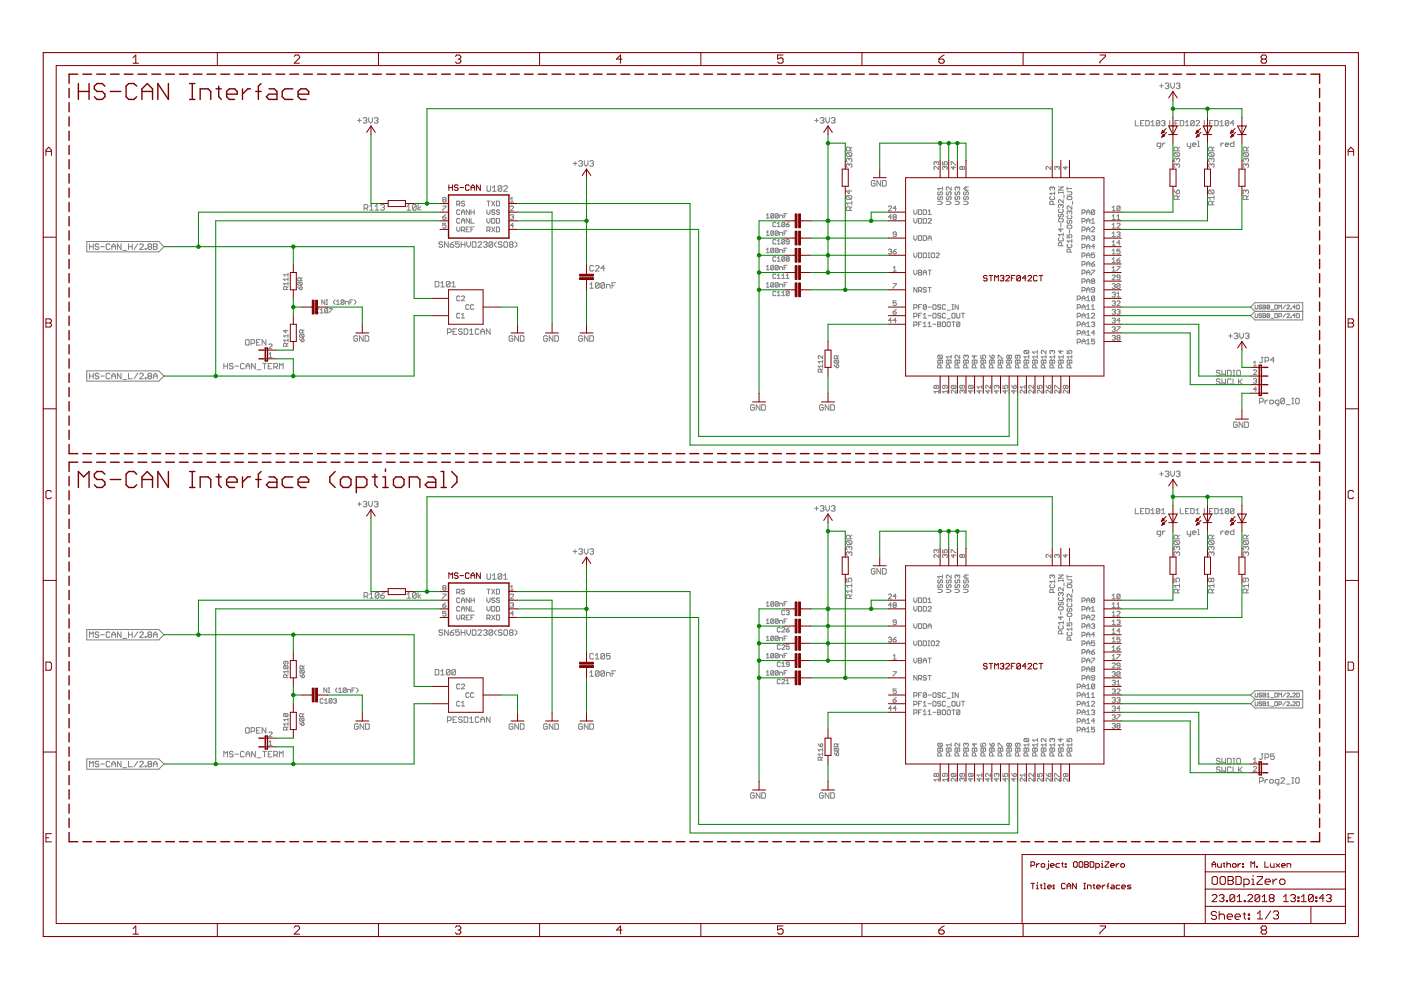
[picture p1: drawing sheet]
<svg xmlns="http://www.w3.org/2000/svg" width="297mm" height="210mm" viewBox="0 0 297 210" stroke-linecap="round" stroke-linejoin="round" font-family="sans-serif">
<g fill="none" stroke="#808080" stroke-width=".21">
<path d="M245.9 18.2h.7M246.3 17.8v.8M247 17.8l.2-.2h.4l.2 .2-.2 .4M247.4 18.2h.2M247.6 18.2l.2 .2-.2 .4h-.4l-.2-.2M248.2 17.6v.8l.4 .4 .4-.4v-.8M249.4 17.8l.2-.2h.4l.2 .2-.2 .4M249.8 18.2h.2M250 18.2l.2 .2-.2 .4h-.4l-.2-.2M75.8 25.5h.8M76.2 25.1v.8M77 25.1l.2-.2h.4l.2 .2-.2 .4"/>
<path d="M77.4 25.5h.2M77.6 25.5l.2 .2-.2 .4h-.4l-.2-.2M78.2 24.9v.8l.4 .4 .4-.4v-.8M79.4 25.1l.1-.2h.4l.2 .2-.2 .4M79.7 25.5h.2M79.9 25.5l.2 .2-.2 .4h-.4l-.1-.2M103.3 39.4v.9l.1 .3h.4l.2-.3v-.9M104.4 39.8l.4-.4v1.2M106.4 39.6v.7l-.2 .3h-.4l-.2-.3M106.4 39.6l-.2-.2h-.4l-.2 .2v.7M106.4 39.6l-.8 .7M106.8 39.6l.2-.2h.4l.2 .2v.2l-.8 .8h.8"/>
<path d="M121.5 34.6h.8M121.9 34.3v.8M122.7 34.3l.2-.2h.4l.2 .2-.2 .3M123.1 34.6h.2M123.3 34.6l.2 .3-.2 .3h-.4l-.2-.1M123.9 34.1v.8l.4 .3 .4-.3v-.8M125.1 34.3l.2-.2h.3l.2 .2-.2 .3M125.5 34.6h.1M125.6 34.6l.2 .3-.2 .3h-.3l-.2-.1M172.7 25.5h.8M173.1 25.1v.8M173.9 25.1l.2-.2h.4l.2 .2-.2 .4"/>
<path d="M174.3 25.5h.2M174.5 25.5l.2 .2-.2 .4h-.4l-.2-.2M175.1 24.9v.8l.4 .4 .4-.4v-.8M176.3 25.1l.1-.2h.4l.2 .2-.2 .4M176.7 25.5h.1M176.8 25.5l.2 .2-.2 .4h-.4l-.1-.2M179.6 32.4h.8l.2 .2v.4l-.2 .2M179.6 32.4l-.1 .2v.4l.1 .2h.8M179.6 32.4l.8 .8M180 34.9l.2-.2 .4 .2v.4l-.2 .2M180 33.8l.2-.3 .4 .3v.3l-.2 .2M180 34.9l-.2-.2-.3 .2v.4l.1 .2"/>
<path d="M180 33.8l-.2-.3-.3 .3v.3l.1 .2M180 33.8v.2M180 34.9v.2M180.2 32v-.6l-.2-.2h-.4l-.1 .2v.6h1.1M180.6 31.2l-.4 .4M185.5 38.5l-.2-.2h-.3l-.3 .2v.7l.3 .3h.3l.2-.3v-.3h-.4M186.7 38.3v1.2l-.8-1.2v1.2M187.1 38.3h.6l.2 .2v.7l-.2 .3h-.6zM198.5 34.4l.2-.1 .3 .1v.4l-.1 .1M198.5 34.4l-.1-.1-.4 .1v.4l.2 .1M198.5 34.4v.2M199 35.3v.6l-.6-.6-.4 .2 .2 .4"/>
<path d="M199.8 34.3v.6h.5l-.1-.5 .1-.1h.4l.2 .1v.4l-.2 .1M199.8 39.6v.7M199.8 40h-1l.4 .3M200.3 35.5l.2-.2 .4 .2-.2 .4M200.3 35.5l-.1-.2-.4 .2 .2 .4M200.3 35.5v.1M201.7 39.6v.7l-.7-.7-.4 .2v.4l.2 .1M201.7 34.9v-.6l1 .6M202.2 35.3v.6l-.5-.4h1M203 39.8l-.2-.2-.3 .2v.4l.1 .1M203 39.8l.2-.2 .3 .2-.2 .5M203 39.8v.2"/>
<path d="M204 35.5l-.2-.2-.3 .2 .2 .4 .3-.1M204 35.5l.2-.2 .3 .2-.2 .4-.3-.1M204 35.5v.3M204.8 39.6v.7M205.3 39.6h-.7l-.3 .4 .3 .3h.7M222.8 35.3v.6l-.7-.6-.3 .2 .2 .4M223.1 39.8l.2-.2 .3 .2v.4l-.2 .1M223.1 39.8l-.2-.2-.3 .2v.4l.2 .1M223.1 39.8v.2M224.1 35.5l.2-.2 .3 .2-.1 .4M224.1 35.5l-.2-.2-.3 .2 .2 .4M224.1 35.5v.1"/>
<path d="M224.4 39.6h1l-1 .7h1M226 35.3v.6l-.6-.4h1M226.3 39.6v.7M226.3 40h.9M240.7 25.5v1.2h.7M241.8 26.1h.4M242.5 25.5h-.7v1.2h.7M242.9 25.5h.6l.2 .2v.8l-.2 .2h-.6zM244 26.7h.8M244 25.9l.4-.4v1.2M245.9 25.7l-.2-.2h-.4l-.1 .2v.8M245.9 25.7l-.7 .8"/>
<path d="M245.9 25.7v.8l-.2 .2h-.4l-.1-.2M246.1 31.1h-.6l-.2-.2v-.4l.2-.2h.6v.9l-.4 .2M246.3 25.7l.1-.2h.4l.2 .2-.2 .4M246.4 30.3v.8M246.6 26.1h.2M246.8 26.1l.2 .2-.2 .4h-.4l-.1-.2M247 30.3l-.6 .4M248 25.5v1.2h.8M249.1 26.1h.4M249.1 32.4l-.2 .2v.4l.2 .2h.8M249.1 32.4h.8l.2 .2v.4l-.2 .2M249.1 32.4l.8 .8"/>
<path d="M249.5 34.9l-.2-.2-.4 .2v.4l.2 .2M249.5 33.8l-.2-.3-.4 .3v.3l.2 .2M249.5 34.9l.2-.2 .4 .2v.4l-.2 .2M249.5 33.8v.2M249.5 34.9v.2M249.5 33.8l.2-.3 .4 .3v.3l-.2 .2M249.7 32v-.6l-.2-.2h-.4l-.2 .2v.6h1.2M249.9 25.5h-.8v1.2h.8M250.1 31.2l-.4 .4M250.2 25.5h.6l.2 .2v.8l-.2 .2h-.6zM251.4 25.9l.3-.4v1.2M251.4 26.7h.7"/>
<path d="M251.7 30.3v.6l.2 .2h.6M252.5 30.3v.9l-.4 .2M252.8 30.7h.8l-.2-.4h-.4l-.2 .2v.4l.2 .2h.4M253.2 25.7l-.2-.2h-.4l-.1 .2v.8M253.2 25.7v.8l-.2 .2h-.4l-.1-.2M253.2 25.7l-.7 .8M253.6 25.7l.1-.2h.4l.2 .2-.7 1h.7M253.9 31.1h.4M253.9 30h.2v1.1M255.3 25.5v1.2h.8M256.4 26.1h.4M256.4 32.4l-.2 .2v.4l.2 .2h.8"/>
<path d="M256.4 32.4h.8l.2 .2v.4l-.2 .2M256.4 32.4l.8 .8M256.8 34.9l-.2-.2-.4 .2v.4l.2 .2M256.8 34.9l.2-.2 .4 .2v.4l-.2 .2M256.8 33.8l-.2-.3-.4 .3v.3l.2 .2M256.8 33.8l.2-.3 .4 .3v.3l-.2 .2M256.8 33.8v.2M256.8 34.9v.2M257 32v-.6l-.2-.2h-.4l-.2 .2v.6h1.2M257.2 25.5h-.8v1.2h.8M257.4 31.2l-.4 .4M257.6 25.5h.5l.2 .2v.8l-.2 .2h-.5z"/>
<path d="M258.7 26.7h.7M258.7 25.9l.3-.4v1.2M258.8 30.3v.8M259.4 30.3l-.6 .4M259.8 30.7h.7l-.2-.4-.5 .2v.4l.2 .2h.3M260.5 25.7l-.2-.2h-.3l-.2 .2v.8M260.5 25.7v.8l-.2 .2h-.3l-.2-.2M260.5 25.7l-.7 .8M261.6 26.1h-.7l.6-.6v1.2M261.6 30v1.1h-.5l-.2-.2v-.4l.2-.2h.5M263.8 32.4l-.2 .2v.4l.2 .2h.7M263.8 32.4h.7l.2 .2v.4l-.2 .2"/>
<path d="M263.8 32.4l.7 .8M264.1 34.9l-.2-.2-.3 .2v.4l.2 .2M264.1 34.9l.2-.2 .4 .2v.4l-.2 .2M264.1 33.8l-.2-.3-.3 .3v.3l.2 .2M264.1 33.8l.2-.3 .4 .3v.3l-.2 .2M264.1 33.8v.2M264.1 34.9v.2M264.3 32v-.6l-.2-.2h-.3l-.2 .2v.6h1.1M264.7 31.2l-.4 .4M18.4 51.2h15.3l1.1 1.1-1.1 1.1h-15.3zM19 52.3h.8M19 51.7v1.2"/>
<path d="M19.8 51.7v1.2M21 51.9l-.3-.2h-.3l-.2 .2 .2 .4h.3l.3 .2-.3 .4h-.3l-.2-.2M21.4 52.3h.7M23.3 51.9l-.2-.2h-.4l-.2 .2v.8l.2 .2h.4l.2-.2M23.7 52.9v-.8l.4-.4 .4 .4v.8M23.7 52.3h.8M25.7 51.7v1.2l-.8-1.2v1.2M26.1 53.1h.7M27.2 52.3h.8M27.2 51.7v1.2M28 51.7v1.2M29.2 51.7l-.8 1.2"/>
<path d="M29.6 51.9l.2-.2h.4l.2 .2v.2l-.8 .8h.8M30.8 52.7h.2v.2h-.2zM31.6 52.3h.3M31.6 52.3l-.2-.2 .2-.4h.3l.3 .2-.3 .4M31.6 52.3l-.2 .2 .2 .4h.3l.3-.2-.3-.4M32.5 52.3h.6M32.5 51.7h.6l.2 .2-.2 .4 .2 .4-.2 .2h-.6zM61.1 57.9v.7M61.1 58.9v.6M61.1 59.8v.7M61.1 59.2h-1l.3 .3M61.1 58.3h-1l.3 .3"/>
<path d="M63.3 59.8h.6l.2 .2-.2 .5M63.3 59.8l-.2 .2v.3l.2 .2h.6M63.3 59.8l.6 .7M63.8 59.5v-.4l-.2-.2h-.3l-.2 .2v.4h1M64.1 58.9l-.3 .3M77.2 44.2h.6l.2-.2v-.4l-.2-.2h-.6v1.2M77.6 44.2l.4 .4M78.4 44.6h.7M78.4 43.8l.4-.4v1.2M79.5 44.6h.8M79.5 43.8l.4-.4v1.2M80.7 43.6l.2-.2h.4l.2 .2-.2 .4"/>
<path d="M81.1 44h.2M81.3 44l.2 .2-.2 .4h-.4l-.2-.3M86.3 43.8l.4-.4v1.2M86.3 44.6h.8M88.2 43.6l-.1-.2h-.4l-.2 .2v.8M88.2 43.6v.8l-.1 .2h-.4l-.2-.2M88.2 43.6l-.7 .8M88.6 43.4v1.2M89.2 43.8l-.6 .4 .6 .4M92.3 59.7h.6l.1 .2v.7l-.1 .2h-.6zM93.9 51.5l-.2-.2h-.4l-.2 .2 .2 .3h.4l.2 .2-.2 .4h-.4l-.2-.2M93.9 43.7h.7l-.7 1"/>
<path d="M93.9 46h.5l.2 .4-.2 .1h-.4l-.1-.1zM94 42.4l-.1-.2 .1-.4h.4l.2 .2-.2 .4M94 42.4l-.1 .1 .1 .4h.4l.2-.2-.2-.3M94 42.4h.4M94.6 47.3h-.7v.5l.5-.1 .2 .1v.4l-.2 .1h-.4l-.1-.1M94.6 45.5l-.7 .5M95 51.3v1.1l-.7-1.1v1.1M95.4 59.9v.7l-.2 .2h-.4l-.2-.2M95.4 59.9l-.2-.2h-.4l-.2 .2v.7M95.4 59.9l-.8 .7M95.4 51.8h.6l.2 .4-.2 .2h-.4l-.2-.2zM96.2 51.3l-.8 .5"/>
<path d="M96.8 43.3h.5l.2-.1v-.4l-.2-.1h-.5v1M96.8 48.1v.7l.4 .3 .3-.3v-.7M97.2 43.3l.3 .4M97.4 51.3h-.8v.5l.4-.2 .4 .2v.4l-.2 .2h-.4l-.2-.2M97.5 44.7l-.2-.2-.5 .2v.6l.2 .2 .5-.2M97.5 46.5l-.2-.2-.5 .2v.7l.2 .1 .5-.1M97.8 51.8h.8M97.8 51.3v1.1M97.8 47.3v-.6l.4-.4 .3 .4v.6M97.8 45.5v-.7l.4-.3 .3 .3v.7M97.8 48.8h.5l.2-.2v-.3l-.2-.2h-.5v1M97.8 46.8h.7"/>
<path d="M97.8 45h.7M98.2 48.8l.3 .3M98.5 42.8l-.2-.1h-.3l-.2 .3 .2 .2h.3l.2 .3-.2 .2h-.3l-.2-.2M98.6 51.3v1.1M98.8 48.6h.4M99 51.3v.7l.4 .4 .4-.4v-.7M99.5 48.1h-.7v1h.7M99.5 44.5v1l-.7-1v1M99.5 46.3v1l-.7-1v1M99.9 48.6h.3M99.9 44.5v1M99.9 46.3v1h.6"/>
<path d="M99.9 45h.6M100.1 51.3h.6l.2 .2v.7l-.2 .2h-.6zM100.5 48.1h-.6v1M100.5 44.5v1M101.3 51.5l.2-.2h.4l.2 .2v.1l-.8 .8h.8M102.5 51.5l.2-.2h.4l.2 .2-.2 .3M102.9 51.8h.2M103.1 51.8l.2 .2-.2 .4h-.4l-.2-.2M103.2 44.5v.6l.4 .4 .3-.4v-.6M103.2 46.3v.7l.4 .3 .3-.3v-.7M103.2 48.8h.5l.2-.2v-.3l-.2-.2h-.5v1M103.2 42.7h.7"/>
<path d="M103.6 42.7v1M103.6 48.8l.3 .3M104.2 46.3h.6l.1 .2v.7l-.1 .1h-.6zM104.2 42.7l.7 1M104.2 48.1l.7 1M104.4 40.6h.8M104.5 51.5l-.2-.2h-.4l-.2 .2v.7M104.5 51.5v.7l-.2 .2h-.4l-.2-.2M104.5 51.5l-.8 .7M104.9 44.7l-.1-.2h-.4l-.2 .3 .2 .2h.4l.1 .3-.1 .2h-.4l-.2-.2M104.9 42.7l-.7 1M104.9 48.1l-.7 1"/>
<path d="M105.3 51.3l-.4 .3v.4l.4 .4M105.3 48.1h.4l.2 .2v.7l-.2 .1h-.4zM105.3 46.3h.4l.2 .2v.7l-.2 .1h-.4zM105.3 42.7h.4l.2 .1v.7l-.2 .2h-.4zM105.9 44.7l-.2-.2-.4 .2 .1 .3 .5 .1-.2 .4-.4-.2M106.4 51.5l-.2-.2h-.4l-.2 .3 .2 .2h.4l.2 .4-.2 .2h-.4l-.2-.2M107 51.3h.4l.2 .2v.7l-.2 .2h-.4l-.2-.2v-.7zM108.2 51.8l-.2-.2 .2-.3h.4l.2 .2-.2 .3M108.2 51.8h.4M108.2 51.8l-.2 .2 .2 .4h.4l.2-.2-.2-.4M108.2 45.7l.2-.2h.3l.2 .2-.2 .3M108.2 43.9l.2-.2h.3l.2 .2-.7 .8h.7"/>
<path d="M108.2 42.9h.7M108.2 42.2l.3-.4v1.1M108.5 46h.2M108.7 46l.2 .2-.2 .3h-.3l-.2-.1M108.9 47.8h-.7l.5-.5v1M109.2 51.3l.4 .3v.4l-.4 .4M125.8 56.5l-.2-.2h-.4l-.1 .2v.8l.1 .2h.4l.2-.2M126.2 56.5l.2-.2h.4l.2 .2v.2l-.8 .8h.8M128.2 56.9h-.8l.6-.6v1.2M130.6 59.9h-.8v1.2M162.5 45.6l.3-.3v.9M162.5 49.3l.3-.3v.9"/>
<path d="M162.5 52.9l.3-.3v1M162.5 56.6l.3-.3v.9M162.5 46.2h.6M162.5 49.9h.6M162.5 53.6h.6M162.5 57.2h.6M164 45.5v.6l-.1 .1-.5-.1M164 45.5l-.1-.2h-.3l-.2 .2v.6M164 49.1l-.1-.1-.5 .1v.6M164 52.8l-.1-.2-.5 .2v.6M164 56.4l-.1-.1h-.3l-.2 .1v.7M164 49.1v.6l-.1 .2-.5-.2"/>
<path d="M164 52.8v.6l-.1 .2-.5-.2M164 56.4v.7l-.1 .1-.5-.1M164 45.5l-.6 .6M164 49.1l-.6 .6M164 52.8l-.6 .6M164 56.4l-.6 .7M164.5 54.6l-.2-.2-.4 .2v.6l.1 .2 .5-.2M164.5 47.3l-.2-.2h-.3l-.1 .2v.6l.1 .2 .5-.2M164.5 50.9l-.2-.1h-.3l-.1 .1v.7l.1 .1 .5-.1M164.5 58.3l-.2-.2-.4 .2v.6l.1 .2 .5-.2M164.8 58.4l.3-.3v1M164.8 48.1h.6"/>
<path d="M164.8 47.4l.3-.3v1M164.8 51.1l.3-.3v.9M164.8 54.8l.3-.4v1M164.8 51.7h.6M164.8 55.4h.6M164.8 59.1h.6M165 49.1l-.6 .6M165 45.5v.6l-.2 .1-.4-.1M165 45.5l-.5-.2-.1 .2v.6M165 49.1l-.5-.1-.1 .1v.6M165 52.8l-.2-.2-.4 .2v.6M165 56.4l-.5-.1-.1 .1v.7"/>
<path d="M165 49.1v.6l-.2 .2h-.3l-.1-.2M165 52.8v.6l-.2 .2h-.3l-.1-.2M165 56.4v.7l-.2 .1-.4-.1M165 45.5l-.6 .6M165 52.8l-.6 .6M165 56.4l-.6 .7M165.3 46.2v-.6h.5l.1 .6M165.3 49.9v-.6h.5l.1 .1v.5M165.3 53.6v-.7h.5l.1 .2v.5M165.3 57.2v-.6h.5l.1 .6M165.8 59.1h.6M165.8 58.4l.3-.3v1"/>
<path d="M166.2 45.8h.4M166.2 49.4h.4M166.2 53.1h.4M166.2 56.7h.4M166.4 47.3l-.5-.2-.1 .2v.6M166.4 47.3v.6l-.2 .2-.4-.2M166.4 50.9l-.5-.1-.1 .1v.7M166.4 54.6l-.5-.2-.1 .2v.6M166.4 50.9v.7l-.2 .1-.4-.1M166.4 54.6v.6l-.2 .2h-.3l-.1-.2M166.4 47.3l-.6 .6M166.4 50.9l-.6 .7"/>
<path d="M166.4 54.6l-.6 .6M166.7 47.6h.5l.1 .3-.4 .2-.2-.2zM166.7 58.4l.3-.3v1M166.7 59.1h.6M166.9 54.9l-.2-.1 .2-.4 .4 .2-.1 .3M166.9 54.9l-.2 .2 .2 .3h.3l.1-.2-.1-.3M166.9 54.9h.3M166.9 59.9h-.7v1M166.9 45.3h-.7v.9M166.9 49h-.7v.9M166.9 52.6h-.7v1M166.9 56.3h-.7v.9"/>
<path d="M167.3 51.3h-.4l-.2-.2 .2-.3h.3l.1 .1v.7l-.1 .1-.5-.1M167.3 47.1l-.6 .5M179.6 41.5l-.2 .2v.4l.2 .2h.8M179.6 41.5h.8l.2 .2v.4l-.2 .2M179.6 41.5l.8 .8M180 40.3v.8l-.6-.6h1.2M180.2 44.6v-.6l-.2-.2h-.4l-.2 .2v.6h1.2M180.6 43.8l-.4 .4M180.6 43.1h-1.2l.4 .3M180.6 42.7v.7M188.4 43.9l.1-.2 .5 .2-.6 .8h.6M188.4 53l.4-.2 .2 .2-.2 .3"/>
<path d="M188.7 53.3h.1M188.8 53.3l.2 .2-.2 .3-.4-.1M189 46h-.6l.4-.5v1M189.4 53.3h.5l.1 .4-.1 .1h-.4l-.1-.1zM189.4 57.5h.6M189.4 56.8l.3-.3v1M189.5 46l-.1-.2 .1-.3h.4l.1 .2-.1 .3M189.5 46l-.1 .2 .1 .3h.4l.1-.1-.1-.4M189.5 46h.4M190 52.8l-.6 .5M190 49.7h-.5l-.1-.2 .1-.3h.4l.1 .1v.7l-.1 .2h-.4l-.1-.2M190 44.2h-.6l.5-.5v1"/>
<path d="M193.7 46.3v.7l.4 .3 .3-.3v-.7M193.7 44.5v.6l.4 .4 .3-.4v-.6M193.7 50v.6l.4 .4 .3-.4v-.6M193.7 53.6v.7l.4 .3 .3-.3v-.7M193.7 57.3v.7l.4 .3 .3-.3v-.7M194.8 57.3h.5l.1 .1-.1 .4 .1 .3-.1 .2h-.5zM194.8 46.3h.5l.1 .2v.7l-.1 .1h-.5zM194.8 44.5h.5l.1 .2v.6l-.1 .2h-.5zM194.8 50h.5l.1 .1v.7l-.1 .2h-.5zM194.8 53.6h.5l.1 .2v.7l-.1 .1h-.5zM194.8 57.8h.5M195.7 44.5h.6l.1 .2v.6l-.1 .2h-.6z"/>
<path d="M195.7 50h.6l.1 .1v.7l-.1 .2h-.6zM195.7 46.3h.6l.1 .2v.7l-.1 .1h-.6zM195.7 53.6h.6l.1 .2v.7l-.1 .1h-.6zM195.7 58.3v-.7l.4-.3 .3 .3v.7M195.7 57.8h.7M196.8 46.5l.1-.2h.4l.1 .2-.6 .8h.6M196.8 45.5h.6M196.8 51v-.7l.3-.3 .3 .3v.7M196.8 44.8l.3-.3v1M196.8 50.5h.6M196.8 54.6h.3M196.8 53.6h.3"/>
<path d="M196.8 57.3h.6M196.9 53.6v1M197.1 57.3v1M197.4 53.8l.2-.2 .5 .2v.7l-.1 .1h-.4l-.2-.1zM198.5 53.8l.1-.2 .5 .2-.6 .8h.6M198.8 42.7h.7l.3 .3-.3 .3h-.7M199 40.7l-.2 .1v.4l.4 .1 .1-.1v-.4l.4-.1 .1 .1v.4l-.1 .1M199 41.7l-.2 .1 .2 .5 .3-.1 .2-.5 .3 .1-.1 .5M200.6 42.7h.7l.4 .3-.4 .3h-.7M200.8 41.7l-.2 .1 .2 .5 .3-.1 .2-.5 .4 .1-.2 .5M200.8 40.7l-.2 .1v.4l.4 .1 .1-.1v-.4l.4-.1 .2 .1v.4l-.2 .1M202.5 42.7h.7l.3 .3-.3 .3h-.7"/>
<path d="M202.6 40.7l-.1 .1v.4l.3 .1 .2-.1v-.4l.3-.1 .2 .1-.2 .5M202.6 41.7l-.1 .1 .1 .5 .4-.1 .2-.5 .3 .1-.2 .5M204.3 42.7h.7l.3 .3-.3 .3h-.7M204.5 40.7l-.2 .1v.4l.3 .1 .2-.1v-.4l.3-.1 .2 .1v.4l-.2 .1M204.5 41.7l-.2 .1 .2 .5 .3-.1 .2-.5 .3 .1-.2 .5M222.8 41.7l-.2 .1 .2 .5h.6l.2-.1-.2-.5M223.3 43.3v-.5l-.2-.1h-.3l-.2 .1v.5h1M223.6 40.7v.6M223.6 41h-1l.3 .3M224.4 46.5l.2-.1h.7l.1 .1v.4l-.1 .2h-.7l-.2-.2zM224.4 40.7v.3M224.4 40.8h1"/>
<path d="M224.6 45.4l-.2 .2 .2 .4 .3-.1 .2-.5h.2l.1 .2-.1 .4M224.6 50.4l-.2 .2v.3l.2 .2h.7l.1-.2v-.3l-.1-.2M224.6 44.4l-.2 .1v.4l.2 .1h.7l.1-.1v-.4l-.1-.1M224.9 43.5l-.2-.2-.3 .2v.4l.2 .1M224.9 43.5l.2-.2 .3 .2v.4l-.1 .1M224.9 43.5v.2M224.9 47.4v.7M224.9 48.4v.7l-.5-.5h1M225.1 52.1v-.5l-.2-.2h-.3l-.2 .2v.5h1M225.4 42.4v.6l-.7-.6-.3 .1v.3l.2 .2M225.4 40.7v.3M225.4 49.4v.7"/>
<path d="M225.4 49.7h-1l.3 .4M225.6 41.3v.7M226.3 41.8l.1-.1h.7l.1 .5-.1 .1h-.7zM226.3 49.7v.7h.5l-.2-.3 .2-.4 .4 .2v.3l-.1 .2M226.3 40.7h.8l.1 .1v.4l-.1 .1h-.8M226.4 51.8l-.1 .1v.4l.1 .2h.7l.1-.2v-.4l-.1-.1M226.4 45.7l-.1 .2 .1 .5h.7l.1-.2-.1-.5M226.4 46.7l-.1 .2v.3l.3 .2 .2-.2v-.3l.3-.2 .1 .2v.3l-.1 .2M226.4 47.7h.7l.1 .2v.3l-.1 .2h-.7l-.1-.2v-.3zM226.8 44.9l-.2-.2-.3 .2v.3l.1 .2M226.8 44.9l.1-.2 .3 .2v.3l-.1 .2M226.8 44.9v.1"/>
<path d="M226.8 48.7v.7M226.9 53.4v-.4l-.1-.2h-.4l-.1 .2v.4h.9M227.2 43.7v.7l-.6-.7-.3 .2v.3l.1 .2M227.2 50.8v.6M227.2 51.1h-.9l.3 .3M227.4 42.7v.6M229.4 58h.5l.2-.2v-.4l-.2-.1h-.5v1M229.4 48.8h.5l.2-.2v-.3l-.2-.2h-.5v1M229.4 47h.5l.2-.2v-.3l-.2-.2h-.5v1M229.4 45.1h.5l.2-.4-.2-.2h-.5v1M229.4 50.6h.5l.2-.1v-.4l-.2-.1h-.5v1M229.4 54.3h.5l.2-.2v-.3l-.2-.2h-.5v1"/>
<path d="M229.4 52.5h.5l.2-.2v-.3l-.2-.2h-.5v1M229.4 56.1h.5l.2-.1v-.4l-.2-.1h-.5v1M229.4 59.8h.5l.2-.2-.2-.5h-.5v1M230.4 48.6h.7M230.4 46.8h.7M230.4 45h.7M230.4 50.5h.7M230.4 45.5v-.7l.3-.3 .4 .3v.7M230.4 47.3v-.6l.3-.4 .4 .4v.6M230.4 49.1v-.6l.3-.4 .4 .4v.6M230.4 51v-.7l.3-.3 .4 .3v.7M230.4 52.8v-.7l.3-.3 .4 .3v.7"/>
<path d="M230.4 54.6v-.6l.3-.4 .4 .4v.6M230.4 56.5v-.7l.3-.3 .4 .3v.7M230.4 58.3v-.7l.3-.3 .4 .3v.7M230.4 59.6h.7M230.4 57.8h.7M230.4 56h.7M230.4 54.1h.7M230.4 52.3h.7M231.4 48.3l.2-.2h.3l.2 .2-.7 .8h.7M231.4 47.3h.7M231.4 50.1l.2-.1h.3l.2 .1-.2 .4M231.4 56h.5l.2 .3-.5 .2-.2-.2z"/>
<path d="M231.4 57.3h.7l-.7 1M231.4 46.7l.4-.4v1M231.6 59.6l-.2 .2 .2 .3h.3l.2-.2-.2-.3M231.6 59.6l-.2-.2 .2-.3h.3l.2 .2-.2 .3M231.6 59.6h.3M231.8 50.5h.1M231.9 50.5l.2 .1-.2 .4h-.3l-.2-.2M232.1 44.7l-.2-.2h-.3l-.2 .2v.6M232.1 44.7v.6l-.2 .2h-.3l-.2-.2M232.1 53.6h-.7v.5l.4-.1 .3 .1v.4l-.2 .1h-.3l-.2-.1M232.1 55.5l-.7 .5M232.1 52.3h-.7l.5-.5v1"/>
<path d="M232.1 44.7l-.7 .6M235.8 58.5l.2-.2h.3l.2 .2-.7 .8h.7M235.8 48.3h.7M235.8 46.5h.7M235.8 44.7h.7M235.8 50.2h.7M235.8 53.8h.7M235.8 56.8l.3-.3v1M235.8 44l.3-.3v1M235.8 45.8l.3-.3v1M235.8 47.7l.3-.4v1M235.8 49.5l.3-.3v1"/>
<path d="M235.8 51.3l.3-.3v1M235.8 53.1l.3-.3v1M235.8 55l.3-.3v.9M235.8 57.5h.7M235.8 55.6h.7M235.8 52h.7M236.8 47.5l.2-.2h.3l.2 .2-.7 .8h.7M236.8 46.5h.7M236.8 49.3l.2-.1h.3l.2 .1-.2 .4M236.8 55.2h.5l.2 .3-.5 .1zM236.8 56.5h.7l-.7 1M236.8 45.8l.3-.3v1"/>
<path d="M237.1 49.7h.2M237.3 49.7l.2 .1-.2 .4h-.3l-.2-.2M237.5 43.9l-.2-.2h-.3l-.2 .2v.6M237.5 43.9v.6l-.2 .2h-.3l-.2-.2M237.5 52.8h-.7v.5l.5-.2 .2 .2v.4l-.2 .1h-.3l-.2-.1M237.5 58.8h-.5l-.2-.2 .2-.3h.3l.2 .2v.6l-.2 .2h-.3l-.2-.2M237.5 54.7l-.7 .5M237.5 51.5h-.7l.5-.5v1M237.5 43.9l-.7 .6M248.9 40.3l.6 .8M249.5 40.5l.2-.2 .4 .2v.4l-.2 .2h-.4zM249.7 42.3v-.6l-.2-.2h-.4l-.2 .2v.6h1.2"/>
<path d="M250.1 41.5l-.4 .4M256.4 40.3l-.2 .2v.4l.2 .2h.8M256.4 40.3h.8l.2 .2v.4l-.2 .2M256.4 40.3l.8 .8M257 43.4v-.5l-.2-.2h-.4l-.2 .2v.5h1.2M257.4 41.5v.8M257.4 42.7l-.4 .4M257.4 41.9h-1.2l.4 .4M264.1 40.5v.2M264.1 40.5l.2-.2 .4 .2v.4l-.2 .2M264.1 40.5l-.2-.2-.4 .2v.4l.2 .2M264.3 42.3v-.6l-.2-.2h-.4l-.2 .2v.6h1.2"/>
<path d="M264.7 41.5l-.4 .4M18.4 78.6h15.3l1.1 1.1-1.1 1.1h-15.3zM19 79.1v1.2M19 79.7h.8M19.8 79.1v1.2M21 79.3l-.3-.2h-.3l-.2 .2 .2 .4h.3l.3 .2-.3 .4h-.3l-.2-.2M21.4 79.7h.7M23.3 79.3l-.2-.2h-.4l-.2 .2v.8l.2 .2h.4l.2-.2M23.7 79.7h.8M25.7 79.1v1.2l-.8-1.2v1.2M27.2 79.1v1.2h.8M29.2 79.1l-.8 1.2"/>
<path d="M29.6 79.3l.2-.2h.4l.2 .2v.2l-.8 .8h.8M31.6 79.7h.3M31.6 79.7l-.2-.2 .2-.4h.3l.3 .2-.3 .4M31.6 79.7l-.2 .2 .2 .4h.3l.3-.2-.3-.4M32.5 79.7h.8M47.5 77v1.2M47.5 77.6h.7M48.2 77v1.2M49.4 77.2l-.2-.2h-.4l-.2 .2 .2 .4h.4l.2 .2-.2 .4h-.4l-.2-.2M49.8 77.6h.8M51.8 77.2l-.2-.2h-.4l-.2 .2v.8l.2 .2h.4l.2-.2M52 72.2l.2-.2h.4l.2 .2v.8l-.2 .2h-.4l-.2-.2z"/>
<path d="M52.2 77.6h.7M52.2 78.2v-.8l.4-.4 .3 .4v.8M53.2 72.8h.6l.2-.2v-.4l-.2-.2h-.6v1.2M54.1 77v1.2l-.8-1.2v1.2M54.4 72.6h.4M54.5 78.4h.8M55.2 72h-.8v1.2h.8M55.7 77h.8M56.1 77v1.2M56.4 72v1.2l-.8-1.2v1.2M56.9 77.6h.4M57 75.1l.3-.3v1"/>
<path d="M57 75.8h.7M57 73.1l.2-.2h.3l.2 .2-.7 .8h.7M57.7 77h-.8v1.2h.8M58.1 77.8h.6l.1-.2v-.4l-.1-.2h-.6v1.2M58.4 77.8l.4 .4M59.2 78.2v-1.2l.4 .4 .4-.4v1.2M60.6 69.9v.7l-.5-.5h1M60.7 73.4v-.5l-.1-.1-.5 .1v.5h1M60.7 61.4l-.1-.6-.5 .1v.5h1M61.1 71.2h-1l.3 .3M61.1 60.8l-.4 .3M61.1 60.2h-1l.3 .3"/>
<path d="M61.1 70.9v.6M61.1 71.8v.7M61.1 72.8l-.4 .3M61.1 72.1h-1l.3 .4M63.1 60.8l.5 .6M63.5 71.8l.5 .7M63.7 70.9h.6l.2 .1-.2 .5M63.7 70.9l-.2 .1v.4l.2 .1h.6M63.7 70.9l.6 .6M63.8 60.8l.3 .1-.2 .5h-.3zM64.1 71.8l.4 .2-.2 .5h-.3zM64.1 70.6v-.5l-.1-.2h-.3l-.2 .2v.5h1"/>
<path d="M64.5 69.9l-.4 .4M67.6 65.6l-.2-.2-.4 .2v.6l.1 .2 .5-.2M67.9 65.7l.3-.3v1M67.9 66.4h.6M68.9 63.6v.9l-.7-.9v.9M69.2 64.5h.3M69.2 63.6h.3M69.3 63.6v.9M69.5 65.6l-.2-.2h-.3l-.2 .2v.6M69.5 65.6v.6l-.2 .2-.5-.2M69.5 65.6l-.7 .6M69.8 65.4h.6l-.6 1"/>
<path d="M71.1 63.6l-.4 .3v.3l.4 .3M71.4 64.5h.6M71.4 63.9l.3-.3v.9M72.9 63.7v.7l-.1 .1h-.3l-.2-.1M72.9 63.7l-.1-.1-.5 .1v.7M72.9 63.7l-.6 .7M73.2 64.5v-.6h.5l.2 .2v.4M74.2 64.1h.3M74.8 63.6h-.6v.9M75.1 63.6l.3 .3v.3l-.3 .3M75.8 71.4l-.2-.2h-.4l-.2 .2v.8l.2 .1h.4l.2-.1v-.4h-.4M77 71.2v1.1l-.8-1.1v1.1"/>
<path d="M77.4 71.2h.6l.2 .2v.8l-.2 .1h-.6zM93.5 60.8h.7M93.5 60l.3-.3v1.1M94.9 70.5h.6l.2-.2v-.4l-.2-.2h-.6v1.2M95.8 60l.4-.3v1.1M95.8 60.8h.8M96.1 70.3h.3M96.8 69.7h-.7v1.2h.7M97.5 62.9l-.2-.1-.5 .1v.7l.2 .2 .5-.2M97.5 66.6l-.2-.2-.5 .2v.7l.2 .1 .5-.1M97.8 62.9l.2-.1h.3l.2 .1-.7 .9h.7M97.8 67.4h.7"/>
<path d="M97.8 66.8l.4-.4v1M98 69.9l-.2-.2h-.4l-.2 .2 .2 .4h.4l.2 .2-.2 .4h-.4l-.2-.2M98.4 69.7h.6l.2 .2v.8l-.2 .2h-.6zM99.4 64.8l-.1-.2h-.4l-.1 .2v.6l.1 .2h.4l.1-.2M99.6 70.9h.8M99.6 70.1l.4-.4v1.2M100.4 64.8l-.1-.2h-.4l-.1 .2v.6l.1 .2h.4l.1-.2M101.5 69.9l-.2-.2h-.3l-.2 .2v.8l.2 .2h.3l.2-.2M101.9 70.3h.8M101.9 70.9v-.8l.4-.4 .4 .4v.8M103.9 69.7v1.2l-.8-1.2v1.2M108.7 71.4l-.2-.2h-.3l-.3 .2v.8l.3 .1h.3l.2-.1v-.4h-.3"/>
<path d="M109.9 71.2v1.1l-.8-1.1v1.1M110.3 71.2h.6l.2 .2v.8l-.2 .1h-.6zM116.1 71.4l-.2-.2h-.4l-.2 .2v.8l.2 .1h.4l.2-.1v-.4h-.4M117.2 71.2v1.1l-.7-1.1v1.1M117.6 71.2h.6l.2 .2v.8l-.2 .1h-.6zM123.5 71.4l-.2-.2h-.4l-.2 .2v.8l.2 .1h.4l.2-.1v-.4h-.4M124.7 71.2v1.1l-.8-1.1v1.1M125.1 71.2h.5l.2 .2v.8l-.2 .1h-.5zM125.1 60.3l.3-.4v1.2M125.1 61.1h.7M127 60.1v.8l-.2 .2h-.4l-.2-.2M127 60.1l-.2-.2h-.4l-.2 .2v.8"/>
<path d="M127 60.1l-.8 .8M128.2 60.1v.8l-.2 .2h-.4l-.2-.2M128.2 60.1l-.2-.2h-.4l-.2 .2v.8M128.2 60.1l-.8 .8M128.6 61.1v-.8h.6l.2 .2v.6M129.8 60.5h.4M162.5 60.2l.3-.3v1M162.5 60.9h.6M164 60.1l-.1-.2h-.3l-.2 .2v.6M164 60.1v.6l-.1 .2-.5-.2M164 60.1l-.6 .6M164.5 61.9l-.2-.2h-.3l-.1 .2v.6l.1 .2 .5-.2"/>
<path d="M164.8 62.1l.3-.4v1M164.8 62.7h.6M165 60.1l-.5-.2-.1 .2v.6M165 60.1v.6l-.2 .2-.4-.2M165 60.1l-.6 .6M165.3 60.9v-.7h.5l.1 .7M165.8 62.1l.3-.4v1M165.8 62.7h.6M166.2 60.4h.4M167.3 61.9l-.1-.2h-.3l-.2 .2v.6M167.3 61.9v.6l-.1 .2-.5-.2M167.3 61.9l-.6 .6"/>
<path d="M174.1 78.9v-.5l-.2-.1h-.3l-.1 .1v.5h.9M174.4 75.4v.7l-.6-.7-.3 .2v.3l.1 .2M174.4 78.3l-.3 .3M174.4 77.6h-.9l.3 .4M174.4 76.4v.6M174.4 77.3v.7M174.4 76.7h-.9l.3 .3M176.9 77.3l.5 .7M177 76.4h.7l.1 .1-.1 .5M177 76.4l-.1 .4 .1 .2h.7M177 76.4l.7 .6M177.4 77.5l.1-.2 .3 .2-.1 .5h-.3z"/>
<path d="M177.5 76.1v-.5l-.1-.2h-.4l-.1 .2v.5h.9M177.8 75.4l-.3 .3M189 67.9h-.6l.4-.4v1M189.4 60.1h.6l-.6 1.1M189.4 66.1h.5l.1 .4-.1 .1h-.4l-.1-.1zM190 67.9h-.6l.5-.4v1M190 63.8h-.6v.5l.3-.2 .3 .2-.1 .5h-.4l-.1-.2M190 65.6l-.6 .5M193.7 68.9h.5l.2-.2v-.3l-.2-.1h-.5v1M193.7 67.1h.5l.2-.2v-.3l-.2-.2h-.5v1M193.7 65.3h.5l.2-.2v-.3l-.2-.2h-.5v1M194.4 60.9v1.1l-.7-1.1v1.1"/>
<path d="M194.8 61.6h.5l.1-.2-.1-.5h-.5v1.1M194.8 65.1h.3M194.8 66.9h.3M194.8 68.7h.3M195.1 61.6l.3 .4M195.4 66.4h-.6v1M195.4 64.6h-.6v1M195.4 68.3h-.6v1M195.7 67.4h.7M195.7 69.3h.7M195.7 66.8l.4-.4v1M195.7 68.6l.4-.3v1"/>
<path d="M196.4 64.8l-.1-.2h-.4l-.2 .2v.6M196.4 64.8v.6l-.1 .2h-.4l-.2-.2M196.4 61.1l-.1-.2h-.4l-.2 .2 .2 .3h.4l.1 .2-.1 .4h-.4l-.2-.2M196.4 64.8l-.7 .6M196.8 68.6l.3-.3v1M196.8 60.9h.6M196.8 65.1h.6M196.8 66.9h.6M196.8 69.3h.6M197.1 60.9v1.1M197.8 68.7h.7M198 66.4h.3l.2 .2v.7l-.2 .1h-.3l-.2-.1v-.7z"/>
<path d="M198 64.6h.3l.2 .2v.6l-.2 .2h-.3l-.2-.2v-.6zM198.8 68.3h.5l.2 .1-.2 .3 .2 .4-.2 .2h-.5zM198.8 68.7h.5M198.8 76.5l.2-.2 .3 .2 .4-.2 .1 .2v.5h-1zM199 75.3h.7l.1 .2v.3l-.1 .2M199 75.3l-.2 .2v.3l.2 .2h.7M199 75.3l.7 .7M199.3 76.5v.5M199.5 66.6l-.2-.2-.5 .2 .2 .3 .5 .2-.2 .3-.5-.1M199.5 64.8l-.5-.2-.2 .3 .5 .2 .2 .3-.2 .2-.5-.2M199.5 78v-.5l-.2-.2h-.3l-.2 .2v.5h1M199.8 68.4l.2-.1 .5 .1v.7l-.2 .2h-.3l-.2-.2z"/>
<path d="M200.5 66.6l-.2-.2h-.3l-.2 .2v.7l.2 .1h.3l.2-.1M200.5 64.8l-.2-.2h-.3l-.2 .2v.6l.2 .2h.3l.2-.2M200.6 76.5l.2-.2 .3 .2 .4-.2 .2 .2v.5h-1.1zM200.8 68.4l.2-.1 .5 .1v.7l-.2 .2h-.3l-.2-.2zM200.8 65.8h.7M200.8 67.6h.7M201.1 76.5v.5M201.3 78v-.5l-.2-.2h-.3l-.2 .2v.5h1.1M201.7 75.6h-1.1l.4 .4M201.7 75.3v.7M201.8 66.6l.2-.2h.3l.2 .2v.7l-.2 .1h-.3l-.2-.1zM201.8 64.6h.4"/>
<path d="M201.8 65.6h.4M201.8 68.3h.7M202 64.6v1M202.2 68.3v1M202.5 76.5l.1-.2 .4 .2 .3-.2 .2 .2v.5h-1zM202.8 66.4v.9l.2 .1h.3l.2-.1v-.9M203 76.5v.5M203.2 78v-.5l-.2-.2h-.4l-.1 .2v.5h1M203.2 64.6v1l-.7-1v1M203.5 75.3v.7l-.7-.7-.3 .2v.3l.1 .2M203.5 68.4l-.2-.1-.5 .1v.7M203.5 68.4v.7l-.2 .2h-.3l-.2-.2"/>
<path d="M203.5 68.4l-.7 .7M203.8 66.4h.7M204.2 66.4v1M204.3 76.5l.2-.2 .3 .2 .3-.2 .2 .2v.5h-1zM204.8 75.5l-.2-.2-.3 .2v.3l.2 .2M204.8 75.5l.2-.2 .3 .2v.3l-.2 .2M204.8 75.5v.1M204.8 76.5v.5M205 78v-.5l-.2-.2h-.3l-.2 .2v.5h1M206.1 76.5l.2-.2 .3 .2 .4-.2 .1 .2v.5h-1zM206.6 75.3v.7l-.5-.5h1M206.6 76.5v.5"/>
<path d="M206.8 78v-.5l-.5-.2-.2 .2v.5h1M208 76.5l.1-.2 .4 .2 .3-.2 .2 .2v.5h-1zM208 75.3v.7h.5l-.2-.5 .2-.2h.3l.2 .2v.3l-.2 .2M208.5 76.5v.5M208.6 78v-.5l-.1-.2h-.4l-.1 .2v.5h1M209.8 76.5l.2-.2 .3 .2 .3-.2 .2 .2v.5h-1zM209.8 75.3l.5 .7M210.3 75.5l.3-.2 .2 .2v.3l-.2 .2h-.3zM210.3 76.5v.5M210.5 78v-.5l-.2-.2h-.3l-.2 .2v.5h1M211.6 76.5l.2-.2 .3 .2 .3-.2 .2 .2v.5h-1zM211.6 76v-.7l1 .7"/>
<path d="M212.1 76.5v.5M212.3 78v-.5l-.2-.2h-.3l-.2 .2v.5h1M213.4 76.5l.2-.2 .4 .2 .3-.2 .2 .2v.5h-1.1zM214 75.5l-.2-.2-.4 .2v.3l.2 .2 .4-.2M214 75.5l.1-.2 .4 .2v.3l-.2 .2-.3-.2M214 75.5v.3M214 76.5v.5M214.1 78v-.5l-.1-.2h-.4l-.2 .2v.5h1.1M215.3 76.5l.1-.2 .4 .2 .3-.2 .2 .2v.5h-1zM215.8 75.3v.5l-.2 .2-.3-.2 .1-.5h.7l.2 .2v.3l-.2 .2M215.8 76.5v.5M215.9 78v-.5l-.1-.2h-.4l-.1 .2v.5h1"/>
<path d="M217.1 76.5l.2-.2 .3 .2 .4-.2 .1 .2v.5h-1zM217.3 74.3l-.2 .2v.3l.2 .2h.7M217.3 74.3h.7l.1 .2v.3l-.1 .2M217.3 74.3l.7 .7M217.6 76.5v.5M217.8 78v-.5l-.2-.2h-.3l-.2 .2v.5h1M218.1 75.6h-1l.3 .4M218.1 75.3v.7M218.9 76.5l.2-.2 .3 .2 .4-.2 .1 .2v.5h-1zM219.4 76.5v.5M219.6 78v-.5l-.2-.2h-.3l-.2 .2v.5h1M219.9 74.6h-1l.4 .4"/>
<path d="M219.9 75.6h-1l.4 .4M219.9 74.3v.7M219.9 75.3v.7M220.8 76.5l.1-.2 .4 .2 .3-.2 .2 .2v.5h-1zM221.3 76.5v.5M221.4 78v-.5l-.5-.2-.1 .2v.5h1M221.8 75.6h-1l.3 .4M221.8 74.3v.7l-.7-.7-.3 .2v.3l.1 .2M221.8 75.3v.7M222.6 76.5l.2-.2 .3 .2 .3-.2 .2 .2v.5h-1zM223.1 74.5l.2-.2 .3 .2v.3l-.2 .2M223.1 74.5l-.2-.2-.3 .2v.3l.2 .2"/>
<path d="M223.1 74.5v.1M223.1 76.5v.5M223.3 78v-.5l-.2-.2h-.3l-.2 .2v.5h1M223.6 75.6h-1l.3 .4M223.6 75.3v.7M224.4 76.5l.2-.2 .3 .2 .4-.2 .1 .2v.5h-1zM224.9 74.3v.7l-.5-.5h1M224.9 76.5v.5M225.1 78v-.5l-.2-.2h-.3l-.2 .2v.5h1M225.4 75.6h-1l.3 .4M225.4 75.3v.7M226.3 74.3v.7h.5l-.2-.4 .2-.3 .4 .2v.3l-.1 .2"/>
<path d="M226.3 76.5l.1-.2 .4 .2 .3-.2 .1 .2v.5h-.9zM226.8 76.5v.5M226.9 78v-.5l-.1-.2h-.4l-.1 .2v.5h.9M227.2 75.6h-.9l.3 .4M227.2 75.3v.7M228.4 70.8h.5l.2-.2v-.3l-.2-.2h-.5v1M228.4 67.1h.5l.2-.2v-.3l-.2-.2h-.5v1M228.4 63.4h.5l.2-.1v-.4l-.2-.1h-.5v1M228.4 65.3h.5l.2-.2v-.3l-.2-.2h-.5v1M228.4 68.9h.5l.2-.2v-.3l-.2-.1h-.5v1M228.4 72.6h.5l.2-.2v-.3l-.2-.2h-.5v1M229.4 67.4v-.6l.3-.4 .4 .4v.6"/>
<path d="M229.4 61.6h.5l.2-.2v-.3l-.2-.2h-.5v1.1M229.4 63.8v-.7l.3-.3 .4 .3v.7M229.4 65.6v-.7l.3-.3 .4 .3v.7M229.4 69.3v-.7l.3-.3 .4 .3v.7M229.4 71.1v-.7l.3-.3 .4 .3v.7M229.4 72.9v-.7l.3-.3 .4 .3v.7M229.4 63.3h.7M229.4 65.1h.7M229.4 66.9h.7M229.4 68.7h.7M229.4 70.6h.7M229.4 72.4h.7"/>
<path d="M230.4 62v-.7l.3-.4 .4 .4v.7M230.4 72.9h.7M230.4 67.4h.7M230.4 63.8h.7M230.4 65.6h.7M230.4 60.1v-.7l.3-.3 .4 .3v.7M230.4 61.4h.7M230.4 63.1l.3-.3v1M230.4 64.9l.3-.3v1M230.4 66.8l.3-.4v1M230.4 68.6l.3-.3v1M230.4 70.4l.3-.3v1"/>
<path d="M230.4 72.2l.3-.3v1M230.4 69.3h.7M230.4 71.1h.7M231.4 68.4l.5-.1 .2 .1-.2 .3M231.4 64.9l.4-.3v1M231.4 66.6l.2-.2h.3l.2 .2-.7 .8h.7M231.4 65.6h.7M231.8 68.7h.1M231.9 68.7l.2 .2-.2 .4h-.3l-.2-.2M232.1 61.4h-.5l-.2-.1 .2-.4h.3l.2 .2v.7l-.2 .2h-.3l-.2-.2M232.1 62.9v.7l-.2 .2h-.3l-.2-.2M232.1 71.9h-.7v.5l.5-.2 .2 .2v.3l-.2 .2h-.3l-.2-.2"/>
<path d="M232.1 62.9l-.2-.1h-.3l-.2 .1v.7M232.1 70.6h-.7l.5-.5v1M232.1 62.9l-.7 .7M235.8 60.3l.2-.2h.3l.2 .2-.2 .3M235.8 65.8l.2-.2h.3l.2 .2-.2 .3M235.8 62.1l.2-.1h.3l.2 .1-.2 .4M235.8 64l.2-.2h.3l.2 .2-.2 .3M235.8 67.6l.5-.1 .2 .1-.2 .3M235.8 69.4l.2-.1h.3l.2 .1-.2 .4M235.8 71.3l.2-.2h.3l.2 .2-.2 .3M236.1 60.6h.2M236.1 62.5h.2"/>
<path d="M236.1 64.3h.2M236.1 66.1h.2M236.1 67.9h.2M236.1 69.8h.2M236.1 71.6h.2M236.3 71.6l.2 .2-.2 .3h-.3l-.2-.2M236.3 60.6l.2 .2-.2 .4h-.3l-.2-.2M236.3 62.5l.2 .1-.2 .4h-.3l-.2-.2M236.3 64.3l.2 .2-.2 .3h-.3l-.2-.2M236.3 66.1l.2 .2-.2 .3h-.3l-.2-.1M236.3 67.9l.2 .2-.2 .4h-.3l-.2-.2M236.3 69.8l.2 .2-.2 .3-.5-.2"/>
<path d="M236.8 65.8l.2-.2h.3l.2 .2-.2 .3M236.8 69.3h.7l-.7 1M236.8 64l.2-.2h.3l.2 .2-.7 .8h.7M236.8 62.3l.3-.3v1M236.8 63h.7M237 71.6l-.2 .2 .2 .3h.3l.2-.2-.2-.3M237 71.6l-.2-.2 .2-.3h.3l.2 .2-.2 .3M237 71.6h.3M237.1 66.1h.2M237.3 66.1l.2 .2-.2 .3h-.3l-.2-.1M237.5 60.3v.7l-.2 .2h-.3l-.2-.2M237.5 60.3l-.2-.2h-.3l-.2 .2v.7"/>
<path d="M237.5 60.3l-.7 .7M237.5 67.9h-.7l.5-.4v1M258.7 78.7l-.2-.2h-.4l-.2 .2 .2 .4h.4l.2 .2-.2 .4h-.4l-.2-.2M259.1 78.5v1.2l.4-.4 .3 .4v-1.2M260.2 78.5h.6l.2 .2v.8l-.2 .2h-.6zM260.5 71.2h.8M260.9 70.8v.8M261.4 78.5h.4M261.4 79.7h.4M261.6 78.5v1.2M261.7 70.8l.2-.2h.4l.1 .2-.1 .4M262.1 71.2h.2"/>
<path d="M262.3 71.2l.1 .2-.1 .4h-.4l-.2-.2M262.4 78.5h.4l.2 .2v.8l-.2 .2h-.4l-.2-.2v-.8zM262.8 70.6v.8l.4 .4 .4-.4v-.8M264 70.8l.2-.2h.4l.2 .2-.2 .4M264.4 71.2h.2M264.6 71.2l.2 .2-.2 .4h-.4l-.2-.2M265.7 77.6h.7M265.7 78.6l.2-.2h.4l.1 .2v.2l-.7 .6h.7M265.7 76.9l.4-.3v1M266.1 64.2h10.1v3.6h-10.1l-.9-.9 .9-.9-.9-.9zM266.1 66h10.1M266.1 64.7v.7l.1 .1 .5-.1v-.7"/>
<path d="M266.1 66.5l.1 .9 .5-.2v-.7M267.4 75.8h.4M267.5 64.8l-.1-.1-.5 .1 .2 .3 .4 .1-.1 .3-.5-.1M267.5 66.7l-.4-.2-.2 .3 .5 .1 .1 .3-.1 .2-.5-.2M267.6 75.8v.9l-.2 .2-.4-.2M267.8 65.1h.4M267.8 66.9h.4M267.8 64.7l.6 .1-.2 .3 .2 .3-.2 .1h-.4zM267.8 66.5h.4l.2 .2-.2 .2 .2 .3-.2 .2h-.4zM268.2 76.5h.6l.2-.2v-.4l-.2-.1h-.6v1.1M269.2 64.8v.6l-.2 .1-.4-.1M269.2 64.8l-.2-.1-.4 .1v.6"/>
<path d="M269.2 66.7l-.4-.2-.2 .2v.5M269.2 66.7l-.2 .7-.4-.2M269.2 64.8l-.6 .6M269.2 66.7l-.6 .5M269.5 67.5h.5M269.5 65.7h.5M270.2 76.3h-.8l.6-.5v1.1M270.3 64.7l.6 .1v.6l-.2 .1h-.4zM270.3 66.5h.4l.2 .2v.5l-.2 .2h-.4zM271.1 65.5v-.8l.3 .3 .3-.3v.8M271.1 67.1h.5l.1-.4-.1-.2h-.5v.9M272.6 64.7l-.6 .8"/>
<path d="M272.6 66.5l-.6 .9M272.8 64.8l.2-.1 .4 .1-.6 .7h.6M272.8 66.7l.2-.2 .4 .2-.6 .7h.6M273.7 65.4l.1 .1zM273.7 67.2l.1 .2zM274.7 65.1h-.6l.4-.4v.8M274.7 66.9h-.6l.4-.4v.9M274.9 66.5h.5l.1 .2v.5l-.1 .2h-.5zM274.9 64.7l.6 .1v.6l-.1 .1h-.5zM23.7 80.3v-.8l.4-.4 .4 .4v.8M26.1 80.5h.7M30.8 80.1h.2v.2h-.2z"/>
<path d="M32.5 80.3v-.8l.4-.4 .4 .4v.8M159.9 86l-.2-.2h-.4l-.1 .2v.8l.1 .2h.4l.2-.2v-.4h-.3M161.1 85.8v1.2l-.8-1.2v1.2M161.5 85.8h.6l.2 .2v.8l-.2 .2h-.6zM174.6 86l-.2-.2h-.4l-.2 .2v.8l.2 .2h.4l.2-.2v-.4h-.4M175.7 85.8v1.2l-.7-1.2v1.2M176.1 85.8h.6l.2 .2v.8l-.2 .2h-.6zM198.5 81.9l-.1-.2-.4 .2v.3l.2 .2 .3-.2M198.5 81.9l.2-.2 .3 .2v.3l-.1 .2-.4-.2M198.5 81.9v.3M199 83h-1l.4 .4M199 82.7v.7"/>
<path d="M200.3 81.7v.5l-.1 .2-.4-.2v-.3l.2-.2h.7l.2 .2v.3l-.2 .2M200.9 83h-1.1l.4 .4M200.9 82.7v.7M201.8 81.7h.7l.2 .2v.3l-.2 .2M201.8 81.7l-.1 .2v.3l.1 .2h.7M201.8 81.7l.7 .7M202.7 82.7v.7l-.9-.7-.1 .2 .1 .5M204 81.7v.5l-.2 .2-.3-.2v-.3l.2-.2h.6l.2 .2v.3l-.2 .2M204 82.9l-.2-.2-.3 .2 .2 .5M204 82.9l.2-.2 .3 .2-.2 .5M204 82.9v.1M205.5 81.7h.7l.1 .2v.3l-.1 .2"/>
<path d="M205.5 81.7l-.2 .2v.3l.2 .2h.7M205.5 81.7l.7 .7M205.8 82.7v.7l-.5-.5h1M207.7 82.7v.7l-.5-.5h1M208.2 82h-1l.3 .4M208.2 81.7v.7M209.5 82.7v.7l-.5-.5h1M210 81.7v.7l-.7-.7-.3 .2v.3l.1 .2M211.3 81.9l-.1-.2-.4 .2v.3l.2 .2M211.3 81.9l.2-.2 .3 .2v.3l-.2 .2M211.3 82.7v.7l-.5-.5h1M211.3 81.9v.1"/>
<path d="M212.6 81.7v.7h.5l-.1-.4 .1-.3h.4l.2 .2v.3l-.2 .2M213.1 82.7v.7l-.5-.5h1.1M214.5 81.7l.5 .7M215 81.9l.1-.2 .4 .2v.3l-.2 .2h-.3zM215 82.7v.7l-.5-.5h1M217.3 82.7v.7l-.8-.7-.2 .2 .2 .5M217.3 81.7v.7M217.3 82h-1l.3 .4M219.1 81.7v.7l-.6-.7-.4 .2v.3l.2 .2M219.1 82.7v.7l-.6-.7-.4 .2 .2 .5M220 81.7v.7h.5l-.2-.4 .2-.3h.3l.2 .2v.3l-.2 .2M221 82.7v.7l-.7-.7-.3 .2 .1 .5"/>
<path d="M221.8 81.7l.5 .7M222.3 81.9l.2-.2 .3 .2v.3l-.2 .2h-.3zM222.8 82.7v.7l-.7-.7-.3 .2 .2 .5M223.6 82.4v-.7l1 .7M224.6 82.7v.7l-.7-.7-.3 .2 .2 .5M226 81.9l-.2-.2-.4 .2v.3l.2 .2 .4-.2M226 81.9l.1-.2 .3 .2v.3l-.1 .2-.3-.2M226 81.9v.3M226.4 82.7v.7l-.8-.7-.2 .2 .2 .5M248.2 99.9v.8l.4 .4 .4-.4v-.8M258.7 80.5l-.2-.2h-.4l-.2 .2 .2 .4h.4l.2 .2-.2 .4h-.4l-.2-.2M259.1 80.3v1.2l.4-.4 .3 .4v-1.2"/>
<path d="M261 80.5l-.2-.2h-.4l-.2 .2v.8l.2 .2h.4l.2-.2M261.4 80.3v1.2h.8M262.3 89.7l-.2-.2h-.4l-.1 .2v.7l.1 .2h.4l.2-.2v-.3h-.4M262.6 80.3v1.2M262.8 80.9l.6 .6M263.4 80.3l-.8 .8M263.5 89.5v1.1l-.8-1.1v1.1M263.9 89.5h.6l.2 .2v.7l-.2 .2h-.6zM265.7 80.4l.2-.2h.4l.1 .2-.1 .4M266.1 80.8h.2M266.3 80.8l.1 .1-.1 .4h-.4l-.2-.2M266.4 82.6h-.7l.6-.5v1"/>
<path d="M267 85.2h.6l.2-.2v-.4l-.2-.2h-.6v1.2M268.2 84.8v.8M268.8 84.8l-.6 .4M269.4 84.8h.4l.2 .2v.4l-.2 .2h-.4l-.2-.2v-.4zM271.1 85.6h-.5l-.2-.2v-.4l.2-.2h.5v1l-.3 .2M272.3 84.6l-.2-.2h-.4l-.2 .2v.8M272.3 84.6v.8l-.2 .2h-.4l-.2-.2M272.3 84.6l-.8 .8M272.7 85.8h.8M273.9 84.4h.4M273.9 85.6h.4M274.1 84.4v1.2"/>
<path d="M274.9 84.4h.4l.2 .2v.8l-.2 .2h-.4l-.2-.2v-.8zM75.8 106.9h.8M76.2 106.5v.8M77 106.5l.2-.2h.4l.2 .2-.2 .4M77.4 106.9h.2M77.6 106.9l.2 .2-.2 .4h-.4l-.2-.2M78.2 106.3v.8l.4 .4 .4-.4v-.8M79.4 106.5l.1-.2h.4l.2 .2-.2 .4M79.7 106.9h.2M79.9 106.9l.2 .2-.2 .4h-.4l-.1-.2M121.5 116.9h.8M121.9 116.5v.8"/>
<path d="M122.7 116.5l.2-.1h.4l.2 .1-.2 .4M123.1 116.9h.2M123.3 116.9l.2 .2-.2 .4h-.4l-.2-.2M123.9 116.4v.7l.4 .4 .4-.4v-.7M125.1 116.5l.2-.1h.3l.2 .1-.2 .4M125.5 116.9h.1M125.6 116.9l.2 .2-.2 .4h-.3l-.2-.2M172.7 107.8h.8M173.1 107.4v.8M173.9 107.4l.2-.2h.4l.2 .2-.2 .4M174.3 107.8h.2M174.5 107.8l.2 .2-.2 .4h-.4l-.2-.2"/>
<path d="M175.1 107.2v.8l.4 .4 .4-.4v-.8M176.3 107.4l.1-.2h.4l.2 .2-.2 .4M176.7 107.8h.1M176.8 107.8l.2 .2-.2 .4h-.4l-.1-.2M179.6 114.7l-.1 .2v.3l.1 .2h.8M179.6 114.7h.8l.2 .2v.3l-.2 .2M179.6 114.7l.8 .7M180 116l-.2-.2-.3 .2v.4l.1 .2M180 117.2l-.2-.2-.3 .2v.4l.1 .2M180 116v.2M180 117.2v.2M180 116l.2-.2 .4 .2v.4l-.2 .2"/>
<path d="M180 117.2l.2-.2 .4 .2v.4l-.2 .2M180.2 114.3v-.6l-.2-.2h-.4l-.1 .2v.6h1.1M180.6 113.5l-.4 .4M198.5 116.7l.2-.2 .3 .2v.4l-.1 .1M198.5 116.7l-.1-.2-.4 .2v.4l.2 .1M198.5 116.7v.2M199 117.6v.6l-.6-.6-.4 .1v.3l.2 .2M199.8 116.5v.7h.5l-.1-.3 .1-.4h.4l.2 .2v.4l-.2 .1M200.3 117.7l-.1-.1-.4 .1v.3l.2 .2M200.3 117.7l.2-.1 .4 .1v.3l-.2 .2M200.3 117.7v.2M201.7 117.2v-.7l1 .7"/>
<path d="M202.2 117.6v.6l-.5-.5h1M204 117.7l-.2-.1-.3 .1v.3l.2 .2 .3-.2M204 117.7v.3M204 117.7l.2-.1 .3 .1v.3l-.2 .2-.3-.2M222.8 117.6v.6l-.7-.6-.3 .1v.3l.2 .2M224.1 117.7l.2-.1 .3 .1v.3l-.1 .2M224.1 117.7l-.2-.1-.3 .1v.3l.2 .2M224.1 117.7v.2M226 117.6v.6l-.6-.5h1M240.7 107.8v1.1h.7M241.8 108.4h.4M242.5 107.8h-.7v1.1h.7"/>
<path d="M242.9 107.8h.6l.2 .2v.8l-.2 .1h-.6zM244 108.2l.4-.4v1.1M244 108.9h.8M245.9 100.5h.7M245.9 108l-.2-.2h-.4l-.1 .2v.8M245.9 108v.8l-.2 .1h-.4l-.1-.1M245.9 108l-.7 .8M246.1 113.3h-.6l-.2-.1v-.4l.2-.2h.6v.9l-.4 .2M246.3 100.1v.8M246.3 108.9h.7M246.3 108.2l.3-.4v1.1M246.4 112.6v.7"/>
<path d="M247 112.6h-.2l-.4 .4M247 100.1l.2-.2h.4l.2 .2-.2 .4M247.4 100.5h.2M247.6 100.5l.2 .2-.2 .4h-.4l-.2-.2M249.1 114.7l-.2 .2v.3l.2 .2h.8M249.1 114.7h.8l.2 .2v.3l-.2 .2M249.1 114.7l.8 .7M249.4 100.1l.2-.2h.4l.2 .2-.2 .4M249.5 116l-.2-.2-.4 .2v.4l.2 .2M249.5 117.2l-.2-.2-.4 .2v.4l.2 .2M249.5 116v.2M249.5 117.2v.2"/>
<path d="M249.5 116l.2-.2 .4 .2v.4l-.2 .2M249.5 117.2l.2-.2 .4 .2v.4l-.2 .2M249.7 114.3v-.6l-.2-.2h-.4l-.2 .2v.6h1.2M249.8 100.5h.2M250 100.5l.2 .2-.2 .4h-.4l-.2-.2M250.1 113.5l-.4 .4M250.2 107.8v1.1h.8M251.4 108.4h.3M251.7 112.6v.6l.2 .1h.6M252.1 107.8h-.7v1.1h.7M252.5 107.8h.5l.2 .2v.8l-.2 .1h-.5zM252.5 112.6v.9l-.4 .2"/>
<path d="M252.8 113h.8l-.2-.4h-.4l-.2 .2v.4l.2 .1h.4M253.6 108.2l.3-.4v1.1M253.6 108.9h.7M253.9 112.2h.2v1.1M253.9 113.3h.4M255.3 107.8v1.1h.8M256.4 114.7l-.2 .2v.3l.2 .2h.8M256.4 114.7h.8l.2 .2v.3l-.2 .2M256.4 108.4h.4M256.4 114.7l.8 .7M256.8 116l-.2-.2-.4 .2v.4l.2 .2M256.8 117.2l-.2-.2-.4 .2v.4l.2 .2"/>
<path d="M256.8 116v.2M256.8 117.2v.2M256.8 116l.2-.2 .4 .2v.4l-.2 .2M256.8 117.2l.2-.2 .4 .2v.4l-.2 .2M257 114.3v-.6l-.2-.2h-.4l-.2 .2v.6h1.2M257.2 107.8h-.8v1.1h.8M257.4 113.5l-.4 .4M257.6 107.8h.5l.2 .2v.8l-.2 .1h-.5zM258.7 108.2l.3-.4v1.1M258.7 108.9h.7M258.8 112.6v.7M259.4 112.6l-.6 .4"/>
<path d="M259.8 113h.7l-.2-.4h-.3l-.2 .2v.4l.2 .1h.3M260.5 108l-.2-.2-.5 .2v.8M260.5 108v.8l-.2 .1-.5-.1M260.5 108l-.7 .8M261.6 108v.8l-.1 .1h-.4l-.2-.1M261.6 112.2v1.1h-.5l-.2-.1v-.4l.2-.2h.5M261.6 108l-.1-.2h-.4l-.2 .2v.8M261.6 108l-.7 .8M263.8 114.7h.7l.2 .2v.3l-.2 .2M263.8 114.7l-.2 .2v.3l.2 .2h.7M263.8 114.7l.7 .7M264.1 116l-.2-.2-.3 .2v.4l.2 .2"/>
<path d="M264.1 117.2l-.2-.2-.3 .2v.4l.2 .2M264.1 116v.2M264.1 117.2v.2M264.1 116l.2-.2 .4 .2v.4l-.2 .2M264.1 117.2l.2-.2 .4 .2v.4l-.2 .2M264.3 114.3v-.6l-.2-.2h-.3l-.2 .2v.6h1.1M264.7 113.5l-.4 .4M18.4 133.5h15.3l1.1 1.1-1.1 1.1h-15.3zM19 135.1v-1.1l.4 .4 .4-.4v1.1M21 134.2l-.3-.2h-.3l-.2 .2 .2 .4h.3l.3 .2-.3 .3h-.3l-.2-.1M21.4 134.6h.7M23.3 134.2l-.2-.2h-.4l-.2 .2v.8l.2 .1h.4l.2-.1"/>
<path d="M23.7 134.6h.8M23.7 135.1v-.7l.4-.4 .4 .4v.7M25.7 134v1.1l-.8-1.1v1.1M26.1 135.4h.7M27.2 134.6h.8M27.2 134v1.1M28 134v1.1M29.2 134l-.8 1.1M29.6 134.2l.2-.2h.4l.2 .2v.2l-.8 .7h.8M30.8 135h.2v.1h-.2zM31.6 134.6h.3M31.6 134.6l-.2-.2 .2-.4h.3l.3 .2-.3 .4"/>
<path d="M31.6 134.6l-.2 .2 .2 .3h.3l.3-.1-.3-.4M32.5 134.6h.8M32.5 135.1v-.7l.4-.4 .4 .4v.7M77.2 126.4h.6l.2-.2v-.3l-.2-.3h-.6v1.2M77.6 126.4l.4 .4M78.4 126.8h.7M78.4 126l.4-.4v1.2M80.3 125.9v.7l-.2 .2h-.4l-.2-.2M80.3 125.9l-.2-.3h-.4l-.2 .3v.7M80.3 125.9l-.8 .7M80.7 126.2h.6l.2 .4-.2 .2h-.4l-.2-.2zM81.5 125.6l-.8 .6"/>
<path d="M86.3 126.1l.4-.4v1.1M86.3 126.8h.8M88.2 125.9l-.1-.2h-.4l-.2 .2v.7M88.2 125.9v.7l-.1 .2h-.4l-.2-.2M88.2 125.9l-.7 .7M88.6 125.7v1.1M89.2 126.1l-.6 .3 .6 .4M93.9 133.7l-.2-.2h-.4l-.2 .2 .2 .4h.4l.2 .2-.2 .4h-.4l-.2-.2M93.9 126h.7l-.7 1M93.9 128.3h.5l.2 .3-.6 .2-.1-.2zM94 124.6l-.1-.1 .1-.4h.4l.2 .2-.2 .3M94 124.6l-.1 .2 .1 .3h.4l.2-.1-.2-.4"/>
<path d="M94 124.6h.4M94.6 129.6h-.7v.5l.3-.2 .4 .2v.4l-.2 .1h-.4l-.1-.1M94.6 127.8l-.7 .5M95 133.5v1.2l-.7-1.2v1.2M95.4 134.1h.6l.2 .4-.2 .2h-.4l-.2-.2zM96.2 133.5l-.8 .6M96.8 125.6h.5l.2-.2v-.3l-.2-.2h-.5v1M96.8 130.4v.7l.4 .3 .3-.3v-.7M97.2 125.6l.3 .3M97.4 133.5h-.8v.6l.4-.2 .4 .2v.4l-.2 .2h-.4l-.2-.2M97.5 126.9l-.2-.1-.5 .1v.7l.2 .2 .5-.2M97.5 128.8l-.2-.2-.5 .2v.6l.2 .2 .5-.2"/>
<path d="M97.8 133.5v1.2M97.8 134.1h.8M97.8 127.8v-.7l.4-.3 .3 .3v.7M97.8 129.6v-.7l.4-.3 .3 .3v.7M97.8 131.1h.5l.2-.2v-.3l-.2-.2h-.5v1M97.8 129.1h.7M97.8 127.3h.7M98.2 131.1l.3 .3M98.5 125.1l-.2-.2h-.3l-.2 .4 .2 .1h.3l.2 .4-.2 .1h-.3l-.2-.1M98.6 133.5v1.2M98.8 130.9h.4M99 133.5v.8l.4 .4 .4-.4v-.8"/>
<path d="M99.5 126.8v1l-.7-1v1M99.5 128.6v1l-.7-1v1M99.5 130.4h-.7v1h.7M99.9 126.8v1M99.9 128.6v1h.6M99.9 130.9h.3M99.9 127.3h.6M100.1 133.5h.6l.2 .2v.8l-.2 .2h-.6zM100.5 130.4h-.6v1M100.5 126.8v1M101.3 133.7l.2-.2h.4l.2 .2v.2l-.8 .8h.8M102.5 133.7l.2-.2h.4l.2 .2-.2 .4"/>
<path d="M102.9 134.1h.2M103.1 134.1l.2 .2-.2 .4h-.4l-.2-.2M103.2 126.8v.6l.4 .4 .3-.4v-.6M103.2 128.6v.7l.4 .3 .3-.3v-.7M103.2 131.1h.5l.2-.2v-.3l-.2-.2h-.5v1M103.2 124.9h.7M103.3 121.6v1l.1 .2h.4l.2-.2v-1M103.6 124.9v1M103.6 131.1l.3 .3M104.2 128.6h.6l.1 .2v.6l-.1 .2h-.6zM104.2 124.9l.7 1M104.2 130.4l.7 1"/>
<path d="M104.4 122l.4-.4v1.2M104.4 122.8h.8M104.5 133.7l-.2-.2h-.4l-.2 .2v.8M104.5 133.7v.8l-.2 .2h-.4l-.2-.2M104.5 133.7l-.8 .8M104.9 126.9l-.1-.1-.6 .1 .2 .4h.4l.1 .1-.1 .4h-.4l-.2-.2M104.9 124.9l-.7 1M104.9 130.4l-.7 1M105.3 133.5l-.4 .4v.4l.4 .4M105.3 124.9h.4l.2 .2v.7l-.2 .1h-.4zM105.3 128.6h.4l.2 .2v.6l-.2 .2h-.4zM105.3 130.4h.4l.2 .2v.7l-.2 .1h-.4z"/>
<path d="M105.9 126.9l-.2-.1-.4 .1 .1 .4 .5 .1-.2 .4-.4-.2M106.4 121.8v.8l-.2 .2h-.4l-.2-.2M106.4 121.8l-.2-.2h-.4l-.2 .2v.8M106.4 121.8l-.8 .8M106.4 133.7l-.2-.2h-.4l-.2 .2 .2 .4h.4l.2 .2-.2 .4h-.4l-.2-.2M106.8 122.8h.8M106.8 122l.4-.4v1.2M107 133.5h.4l.2 .2v.8l-.2 .2h-.4l-.2-.2v-.8zM108.2 134.1l-.2-.2 .2-.4h.4l.2 .2-.2 .4M108.2 134.1l-.2 .2 .2 .4h.4l.2-.2-.2-.4M108.2 134.1h.4M108.2 124.5l.3-.4v1"/>
<path d="M108.2 126.1l.2-.1 .5 .1-.7 .9h.7M108.2 128l.2-.2h.3l.2 .2-.2 .3M108.2 125.1h.7M108.5 128.3h.2M108.7 128.3l.2 .2-.2 .3-.5-.2M108.9 130.1h-.7l.5-.5v1M109.2 133.5l.4 .4v.4l-.4 .4M125.8 138.7l-.2-.1h-.4l-.1 .1v.8l.1 .2h.4l.2-.2M126.2 139.7h.8M126.2 139l.4-.4v1.1M128.2 138.7l-.2-.1h-.4l-.2 .1v.8M128.2 138.7v.8l-.2 .2h-.4l-.2-.2"/>
<path d="M128.2 138.7l-.8 .8M129.4 138.6h-.8v.5l.4-.1 .4 .1v.4l-.2 .2h-.4l-.2-.2M162.5 127.9l.3-.3v.9M162.5 131.6l.3-.4v1M162.5 135.2l.3-.3v.9M162.5 138.9l.3-.4v1M162.5 128.5h.6M162.5 132.2h.6M162.5 135.8h.6M162.5 139.5h.6M164 127.7l-.1-.1-.5 .1v.7M164 131.4l-.1-.2-.5 .2v.6"/>
<path d="M164 135l-.1-.1h-.3l-.2 .1v.7M164 138.7l-.1-.2h-.3l-.2 .2v.6M164 127.7v.7l-.1 .1-.5-.1M164 131.4v.6l-.1 .2-.5-.2M164 135v.7l-.1 .1-.5-.1M164 138.7v.6l-.1 .2-.5-.2M164 135l-.6 .7M164 127.7l-.6 .7M164 131.4l-.6 .6M164 138.7l-.6 .6M165 127.7l-.5-.1-.1 .1v.7M165 131.4l-.5-.2-.1 .2v.6"/>
<path d="M165 135l-.5-.1-.1 .1v.7M165 138.7l-.5-.2-.1 .2v.6M165 127.7v.7l-.2 .1h-.3l-.1-.1M165 131.4v.6l-.2 .2h-.3l-.1-.2M165 135v.7l-.2 .1-.4-.1M165 138.7v.6l-.2 .2-.4-.2M165 127.7l-.6 .7M165 131.4l-.6 .6M165 135l-.6 .7M165 138.7l-.6 .6M165.3 128.5v-.6h.5l.1 .1v.5M165.3 132.2v-.6h.5l.1 .1v.5"/>
<path d="M165.3 135.8v-.6h.5l.1 .6M165.3 139.5v-.6h.5l.1 .6M165.4 136.9l-.1-.2-.5 .2v.6l.2 .2h.3l.1-.2M165.4 133.2l-.1-.1-.5 .1v.7l.2 .1 .4-.1M165.8 133.2l.1-.1 .5 .1-.6 .8h.6M165.8 136.9l.1-.2 .5 .2-.6 .8h.6M166.2 128h.4M166.2 131.7h.4M166.2 135.4h.4M166.2 139h.4M166.4 129.6l-.2-.2h-.3l-.1 .2v.6l.1 .1 .5-.1M166.7 133.5h.5l.1 .4-.4 .1-.2-.1z"/>
<path d="M166.7 129.6l.5-.2 .1 .2-.1 .3M166.9 127.6h-.7v.9M166.9 131.2h-.7v1M166.9 134.9h-.7v.9M166.9 138.5h-.7v1M167 129.9h.2M167.2 129.9l.1 .1-.1 .3-.5-.1M167.3 136.7h-.6v.5l.3-.2 .3 .2-.1 .5-.5-.2M167.3 133.1l-.6 .4M179.4 122.6v.8h.6l-.2-.4 .2-.4h.4l.2 .2v.4l-.2 .2M180.2 126.9v-.6l-.2-.2h-.4l-.2 .2v.6h1.2M180.6 126.1l-.4 .4"/>
<path d="M180.6 124.1h-1.2l.4 .4M180.6 123.8v.7M180.6 124.9v.8M180.6 125.3h-1.2l.4 .4M185.5 120.8l-.2-.3h-.3l-.3 .3v.7l.3 .2h.3l.2-.2v-.4h-.4M186.7 120.5v1.2l-.8-1.2v1.2M187.1 120.5h.6l.2 .3v.7l-.2 .2h-.6zM188.4 135.3l.4-.2 .2 .2-.2 .3M188.4 126.1l.1-.1 .5 .1-.6 .9h.6M188.7 135.6h.1M188.8 135.6l.2 .2-.2 .3-.4-.2M189 128.3h-.6l.4-.5v1"/>
<path d="M189.4 135.6h.5l.1 .3-.1 .2h-.4l-.1-.2zM189.4 139.1l.3-.4v1.1M189.4 139.8h.6M189.5 128.3l-.1-.2 .1-.3h.4l.1 .2-.1 .3M189.5 128.3l-.1 .2 .1 .3 .5-.2-.1-.3M189.5 128.3h.4M190 126.4h-.6l.5-.4v1M190 131.9h-.5l-.1-.1 .1-.4h.4l.1 .2v.7l-.1 .1h-.4l-.1-.1M190 135.1l-.6 .5M193.7 126.8v.6l.4 .4 .3-.4v-.6M193.7 128.6v.7l.4 .3 .3-.3v-.7M193.7 132.2v.7l.4 .3 .3-.3v-.7"/>
<path d="M193.7 135.9v.7l.4 .3 .3-.3v-.7M193.7 139.6v.6l.4 .4 .3-.4v-.6M194.8 128.6h.5l.1 .2v.6l-.1 .2h-.5zM194.8 126.8h.5l.1 .1v.7l-.1 .2h-.5zM194.8 132.2h.5l.1 .2v.7l-.1 .1h-.5zM194.8 135.9h.5l.1 .2v.6l-.1 .2h-.5zM194.8 139.6h.5l.1 .1-.1 .4 .1 .3-.1 .2h-.5zM195.7 132.2h.6l.1 .2v.7l-.1 .1h-.6zM195.7 128.6h.6l.1 .2v.6l-.1 .2h-.6zM195.7 126.8h.6l.1 .1v.7l-.1 .2h-.6zM195.7 135.9h.6l.1 .2v.6l-.1 .2h-.6zM196.8 128.8l.1-.2h.4l.1 .2v.1l-.6 .7h.6"/>
<path d="M196.8 127.8h.6M196.8 127.1l.3-.3v1M196.8 133.2v-.6l.3-.4 .3 .4v.6M196.8 132.7h.6M196.8 136.9h.3M196.8 135.9h.3M196.8 139.6h.6M196.9 135.9v1M197.1 139.6v1M197.4 136.1l.2-.2h.4l.1 .2v.6l-.1 .2h-.4l-.2-.2zM198.5 136.1l.1-.2 .5 .2-.6 .8h.6M198.8 124.9h.7l.3 .4-.3 .3h-.7"/>
<path d="M199 124l-.2 .1 .2 .5 .3-.2 .2-.4 .3 .1-.1 .5M199 122.9l-.2 .2v.3l.4 .2 .1-.2v-.3l.4-.2 .1 .2v.3l-.1 .2M199.8 121.9v.7M199.8 122.3h-1l.4 .3M200.6 124.9h.7l.4 .4-.4 .3h-.7M200.8 124l-.2 .1 .2 .5 .3-.2 .2-.4 .4 .1-.2 .5M200.8 122.9l-.2 .2v.3l.4 .2 .1-.2v-.3l.4-.2 .2 .2v.3l-.2 .2M201.7 121.9v.7l-.9-.7-.2 .2v.3l.2 .2M202.5 124.9h.7l.3 .4-.3 .3h-.7M202.6 124l-.1 .1 .1 .5 .4-.2 .2-.4 .3 .1-.2 .5M202.6 122.9l-.1 .2v.3l.3 .2 .2-.2v-.3l.3-.2 .2 .2-.2 .5M203 122.1l.2-.2 .3 .2-.2 .5"/>
<path d="M203 122.1l-.2-.2-.3 .2v.3l.1 .2M203 122.1v.2M204.3 124.9h.7l.3 .4-.3 .3h-.7M204.5 122.9l-.2 .2v.3l.3 .2 .2-.2v-.3l.3-.2 .2 .2v.3l-.2 .2M204.5 124l-.2 .1 .2 .5 .3-.2 .2-.4 .3 .1-.2 .5M204.8 121.9v.7M205.3 121.9h-.7l-.3 .4 .3 .3h.7M222.8 124l-.2 .1 .2 .5h.6l.2-.2-.2-.4M223.1 122.1l-.2-.2-.3 .2v.3l.2 .2M223.1 122.1l.2-.2 .3 .2v.3l-.2 .2M223.1 122.1v.2M223.3 125.6v-.5l-.2-.2h-.3l-.2 .2v.5h1"/>
<path d="M223.6 122.9v.7M223.6 123.3h-1l.3 .3M224.4 128.8l.2-.1h.7l.1 .1v.4l-.1 .1h-.7l-.2-.1zM224.4 122.9v.4M224.4 123.1h1M224.4 121.9h1l-1 .7h1M224.6 126.6l-.2 .2v.3l.2 .2h.7l.1-.2v-.3l-.1-.2M224.6 127.7l-.2 .1 .2 .5 .3-.2 .2-.4h.2l.1 .1-.1 .5M224.6 132.7l-.2 .2v.3l.2 .2h.7l.1-.2v-.3l-.1-.2M224.9 125.8l-.2-.2-.3 .2v.3l.2 .2M224.9 125.8l.2-.2 .3 .2v.3l-.1 .2M224.9 125.8v.2"/>
<path d="M224.9 129.7v.6M224.9 130.7v.6l-.5-.4h1M225.1 134.4v-.5l-.2-.2h-.3l-.2 .2v.5h1M225.4 124.6v.7l-.7-.7-.3 .2v.3l.2 .2M225.4 122.9v.4M225.4 131.7v.7M225.4 132h-1l.3 .4M225.6 123.6v.7M226.3 124.1l.1-.1h.7l.1 .4-.1 .2h-.7zM226.3 121.9v.7M226.3 132v.7h.5l-.2-.3 .2-.4 .4 .2v.3l-.1 .2M226.3 122.9h.8l.1 .2v.3l-.1 .2h-.8"/>
<path d="M226.3 122.3h.9M226.4 129l-.1 .2v.3l.3 .2 .2-.2v-.3l.3-.2 .1 .2v.3l-.1 .2M226.4 128l-.1 .1v.4l.1 .2h.7l.1-.2v-.4l-.1-.1M226.4 130h.7l.1 .2v.3l-.1 .2h-.7l-.1-.2v-.3zM226.4 134l-.1 .2v.4l.1 .1h.7l.1-.1v-.4l-.1-.2M226.8 127.1l-.2-.1-.3 .1v.4l.1 .1M226.8 127.1l.1-.1 .3 .1v.4l-.1 .1M226.8 127.1v.2M226.8 131v.7M226.9 135.7v-.5l-.1-.1-.5 .1v.5h.9M227.2 126v.6l-.6-.6-.3 .1v.4l.1 .1M227.2 133v.7"/>
<path d="M227.2 133.4h-.9l.3 .3M227.4 124.9v.7M229.4 131.1h.5l.2-.2v-.3l-.2-.2h-.5v1M229.4 129.3h.5l.2-.2v-.3l-.2-.2h-.5v1M229.4 127.4h.5l.2-.1v-.4l-.2-.1h-.5v1M229.4 132.9h.5l.2-.5-.2-.2h-.5v1M229.4 134.7h.5l.2-.1v-.4l-.2-.1h-.5v1M229.4 136.6h.5l.2-.2v-.3l-.2-.2h-.5v1M229.4 138.4h.5l.2-.2v-.3l-.2-.2h-.5v1M230.4 130.9h.7M230.4 129.1h.7M230.4 127.3h.7"/>
<path d="M230.4 127.8v-.7l.3-.3 .4 .3v.7M230.4 129.6v-.7l.3-.3 .4 .3v.7M230.4 131.4v-.7l.3-.3 .4 .3v.7M230.4 133.2v-.6l.3-.4 .4 .4v.6M230.4 135.1v-.7l.3-.3 .4 .3v.7M230.4 136.9v-.7l.3-.3 .4 .3v.7M230.4 138.7v-.6l.3-.4 .4 .4v.6M230.4 132.7h.7M230.4 138.2h.7M230.4 136.4h.7M230.4 134.6h.7M231.4 130.6l.2-.2h.3l.2 .2-.7 .8h.7"/>
<path d="M231.4 129.6h.7M231.4 132.4l.2-.2h.3l.2 .2-.2 .3M231.4 138.2h.5l.2 .4-.2 .1h-.3zM231.4 139.6h.7l-.7 1M231.4 128.9l.4-.3v1M231.8 132.7h.1M231.9 132.7l.2 .2-.2 .3h-.3l-.2-.1M232.1 126.9v.7l-.2 .2h-.3l-.2-.2M232.1 126.9l-.2-.1-.5 .1v.7M232.1 135.9h-.7v.5l.5-.2 .2 .2v.3l-.2 .2h-.3l-.2-.2M232.1 134.6h-.7l.5-.5v1M232.1 137.7l-.7 .5"/>
<path d="M232.1 126.9l-.7 .7M235.8 130.6h.7M235.8 128.8h.7M235.8 127h.7M235.8 126.3l.3-.3v1M235.8 128.1l.3-.3v1M235.8 129.9l.3-.3v1M235.8 131.8l.3-.4v1M235.8 133.6l.3-.3v1M235.8 135.4l.3-.3v1M235.8 137.3l.3-.4v1M235.8 139.1l.3-.4v1.1"/>
<path d="M235.8 132.4h.7M235.8 136.1h.7M235.8 139.8h.7M235.8 137.9h.7M235.8 134.3h.7M236.8 137.4h.5l.2 .4-.2 .1h-.3zM236.8 129.8l.2-.2h.3l.2 .2-.7 .8h.7M236.8 128.8h.7M236.8 138.7h.7l-.7 1.1M236.8 131.6l.2-.2h.3l.2 .2-.2 .3M236.8 128.1l.3-.3v1M237.1 131.9h.2"/>
<path d="M237.3 131.9l.2 .2-.2 .3h-.3l-.2-.1M237.5 126.1v.7l-.2 .2h-.3l-.2-.2M237.5 135.1h-.7v.5l.3-.2 .4 .2v.3l-.2 .2h-.3l-.2-.2M237.5 126.1l-.2-.1-.5 .1v.7M237.5 133.8h-.7l.5-.5v1M237.5 136.9l-.7 .5M237.5 126.1l-.7 .7M248.9 122.6v.8h.6l-.2-.4 .2-.4h.4l.2 .2v.4l-.2 .2M249.7 125.7v-.6l-.2-.2h-.4l-.2 .2v.6h1.2M250.1 124.9l-.4 .4M250.1 124.1h-1.2l.4 .4M250.1 123.8v.7"/>
<path d="M256.8 122.8l-.2-.2-.4 .2v.4l.2 .2 .4-.2M256.8 122.8l.2-.2 .4 .2v.4l-.2 .2-.4-.2M256.8 122.8v.4M257 125.7v-.6l-.2-.2h-.4l-.2 .2v.6h1.2M257.4 123.8v.7M257.4 124.1h-1.2l.4 .4M257.4 124.9l-.4 .4M264.1 122.6v.6l-.2 .2-.4-.2v-.4l.2-.2h.8l.2 .2v.4l-.2 .2M264.3 125.7v-.6l-.2-.2h-.4l-.2 .2v.6h1.2M264.7 123.8v.7M264.7 124.1h-1.2l.4 .4M264.7 124.9l-.4 .4"/>
<path d="M49.4 159.5l-.2-.2h-.4l-.2 .4 .2 .2h.4l.2 .4-.2 .2h-.4l-.2-.2M49.8 159.9h.8M51.8 159.5l-.2-.2h-.4l-.2 .2v.8l.2 .2h.4l.2-.2M52.2 159.9h.7M52.2 154.3h.4l.2 .2v.8l-.2 .1h-.4l-.2-.1v-.8zM53.2 155.1h.6l.2-.2v-.4l-.2-.2h-.6v1.1M54.1 159.3v1.2l-.8-1.2v1.2M54.4 154.9h.4M55.2 154.3h-.8v1.1h.8M55.7 159.3h.8M56.1 159.3v1.2M56.4 154.3v1.1l-.8-1.1v1.1"/>
<path d="M56.9 159.9h.4M57 155.4l.2-.2 .5 .2-.7 .8h.7M57 157.4l.3-.4v1M57 158h.7M57.7 159.3h-.8v1.2h.8M60.3 151.3l-.2 .5 .2 .1h.6M60.3 151.3h.6l.2 .2v.3l-.2 .1M60.3 151.3l.6 .6M60.3 141.2l-.2 .1v.3l.2 .2h.6M60.3 141.2h.6l.2 .1-.2 .5M60.3 141.2l.6 .6M60.6 140.2v.5l-.2 .1-.3-.1 .2-.5h.6l.2 .2-.2 .4"/>
<path d="M60.7 143.7l-.1-.7-.5 .2v.5h1M60.7 154.8v-.5l-.4-.2-.2 .2v.5h1M61.1 142.1v.6M61.1 152.3v.6M61.1 153.2v.6M61.1 143l-.4 .4M61.1 142.4h-1l.3 .3M61.1 154.1l-.4 .4M61.1 153.5h-1l.3 .3M61.1 152.6h-1l.3 .3M63.5 153.2l.5 .6M63.6 143l.5 .7"/>
<path d="M63.7 152.3h.6l.2 .1-.2 .5M63.7 152.3l-.2 .1v.3l.2 .2h.6M63.7 152.3l.6 .6M63.7 142.1l-.1 .2 .1 .4h.7M63.7 142.1h.7l.1 .2v.3l-.1 .1M63.7 142.1l.7 .6M64.1 143.2l.3-.2 .1 .5-.4 .2zM64.1 153.2l.4 .2-.2 .4h-.3zM64.1 151.9v-.4l-.1-.2h-.3l-.2 .2v.4h1M64.2 141.8v-.5l-.5-.1-.1 .1v.5h.9M64.5 151.3l-.4 .3M64.5 141.2l-.3 .3"/>
<path d="M68.5 148.3l-.2-.2-.4 .2v.6l.1 .2 .5-.2M68.8 149.1h.6M68.8 148.5l.3-.4v1M69.3 145.9v.9l-.6-.9v.9M69.6 146.8h.3M69.6 145.9h.3M69.8 145.9v.9M70.4 148.3l-.5-.2-.1 .2v.6M70.4 148.3l-.6 .6M70.4 148.3v.6l-.2 .2h-.3l-.1-.2M70.7 148.3l.5-.2 .1 .2-.1 .3M71 148.6h.2"/>
<path d="M71.2 148.6l.1 .2-.1 .3-.5-.2M71.5 145.9l-.3 .3v.3l.3 .3M71.8 146.8h.7M71.8 146.2l.3-.3v.9M73.4 146v.6l-.2 .2-.5-.2M73.4 146l-.2-.1-.5 .1v.6M73.4 146l-.7 .6M73.7 146.8v-.6l.6 .1v.5M74.6 146.3h.4M75.3 145.9h-.7v.9M75.6 145.9l.3 .3v.3l-.3 .3M75.9 153.6l-.1-.1h-.4l-.2 .1v.8l.2 .2h.4l.1-.2v-.3h-.3"/>
<path d="M77.1 153.5v1.1l-.8-1.1v1.1M77.5 153.5h.6l.2 .1v.8l-.2 .2h-.6zM92.3 141.9h.6l.1 .2v.8l-.1 .2h-.6zM93.5 142.3l.3-.4v1.2M93.5 143.1h.7M94.9 152.8h.6l.2-.2v-.4l-.2-.2h-.6v1.2M95.4 142.1l-.2-.2h-.4l-.2 .2v.8M95.4 142.1v.8l-.2 .2h-.4l-.2-.2M95.4 142.1l-.8 .8M96.1 152.6h.3M96.6 142.1v.8l-.2 .2h-.4l-.2-.2M96.6 142.1l-.2-.2h-.4l-.2 .2v.8"/>
<path d="M96.6 142.1l-.8 .8M96.8 152h-.7v1.2h.7M97.5 145.2l-.2-.2-.5 .2v.7l.2 .1 .5-.1M97.5 148.9l-.2-.2-.5 .2v.6l.2 .2 .5-.2M97.8 145.2l.2-.2h.3l.2 .2-.7 .8h.7M97.8 149l.4-.3v1M97.8 149.7h.7M98 152.2l-.2-.2h-.4l-.2 .2 .2 .4h.4l.2 .2-.2 .4h-.4l-.2-.2M98.4 152h.6l.2 .2v.8l-.2 .2h-.6zM99.4 147l-.1-.1h-.4l-.1 .1v.7l.1 .2h.4l.1-.2M99.6 152.4l.4-.4v1.2M99.6 153.2h.8"/>
<path d="M100.4 147l-.1-.1h-.4l-.1 .1v.7l.1 .2h.4l.1-.2M101.5 152.2l-.2-.2h-.3l-.2 .2v.8l.2 .2h.3l.2-.2M101.9 153.2v-.8l.4-.4 .4 .4v.8M101.9 152.6h.8M103.9 152v1.2l-.8-1.2v1.2M108.7 153.6l-.2-.1h-.3l-.3 .1v.8l.3 .2h.3l.2-.2v-.3h-.3M109.9 153.5v1.1l-.8-1.1v1.1M110.3 153.5h.6l.2 .1v.8l-.2 .2h-.6zM116.1 153.6l-.2-.1h-.4l-.2 .1v.8l.2 .2h.4l.2-.2v-.3h-.4M117.2 153.5v1.1l-.7-1.1v1.1M117.6 153.5h.6l.2 .1v.8l-.2 .2h-.6zM123.5 153.6l-.2-.1h-.4l-.2 .1v.8l.2 .2h.4l.2-.2v-.3h-.4"/>
<path d="M124.7 153.5v1.1l-.8-1.1v1.1M125.1 142.6l.3-.4v1.2M125.1 153.5h.5l.2 .1v.8l-.2 .2h-.5zM125.1 143.4h.7M127 142.4l-.2-.2h-.4l-.2 .2v.8M127 142.4v.8l-.2 .2h-.4l-.2-.2M127 142.4l-.8 .8M128.2 142.4l-.2-.2h-.4l-.2 .2v.8M128.2 142.4v.8l-.2 .2h-.4l-.2-.2M128.2 142.4l-.8 .8M128.6 143.4v-.8h.6l.2 .2v.6M129.8 142.8h.4"/>
<path d="M130.6 142.2h-.8v1.2M162.5 142.5l.3-.3v1M162.5 143.2h.6M164 142.3l-.1-.1-.5 .1v.7M164 142.3v.7l-.1 .2-.5-.2M164 142.3l-.6 .7M165 142.3l-.2-.1-.4 .1v.7M165 142.3v.7l-.2 .2h-.3l-.1-.2M165 142.3l-.6 .7M165.3 143.2v-.7h.5l.1 .2v.5M165.4 140.5l-.1-.1-.5 .1v.7l.2 .1h.3l.1-.1M165.4 144.2l-.1-.2-.5 .2v.6l.2 .2 .4-.2"/>
<path d="M165.8 144.2l.1-.2 .5 .2-.6 .8h.6M165.8 140.7l.3-.3v.9M165.8 141.3h.6M166.2 142.7h.4M166.7 144.3l.3-.3v1M166.7 145h.6M166.9 142.2h-.7v1M167.3 140.8l-.6-.1 .2-.3 .4 .1v.7l-.1 .1-.5-.1M173.5 157.7l.4 .6M174.1 157.7l.3 .2-.1 .4h-.4zM174.4 159.9h-.9l.3 .3M174.4 158.6v.7"/>
<path d="M174.4 159.6v.6M174.4 159h-.9l.3 .3M176.9 159.6l.5 .6M177 158.6h.7l.1 .2-.1 .5M177 158.6l-.1 .2v.3l.1 .2h.7M177 158.6l.7 .7M177.5 159.6l.3 .1-.1 .5h-.3zM177.5 158.3v-.4l-.1-.2h-.4l-.1 .2v.4h.9M177.8 157.7l-.3 .3M189 150.2h-.6l.4-.5v1M189.4 142.4h.6l-.6 1M189.4 148.4h.5l.1 .3-.1 .2h-.4l-.1-.2z"/>
<path d="M190 150.2h-.6l.5-.5v1M190 146.1h-.6v.5l.3-.2 .3 .2v.3l-.1 .2h-.4l-.1-.2M190 147.9l-.6 .5M193.7 149.4h.5l.2-.2v-.3l-.2-.2h-.5v1M193.7 147.5h.5l.2-.5-.2-.1h-.5v1M193.7 151.2h.5l.2-.2v-.3l-.2-.2h-.5v1M194.4 143.2v1l-.7-1v1M194.8 143.9h.5l.1-.2-.1-.5h-.5v1M194.8 140.1h.5M194.8 147.4h.3M194.8 149.2h.3M194.8 151h.3"/>
<path d="M195.1 143.9l.3 .3M195.4 148.7h-.6v1M195.4 146.9h-.6v1M195.4 150.5h-.6v1M195.7 149.7h.7M195.7 140.6v-.7l.4-.3 .3 .3v.7M195.7 149l.4-.3v1M195.7 150.9l.4-.4v1M195.7 140.1h.7M195.7 151.5h.7M196.4 143.4l-.1-.2h-.4l-.2 .4 .2 .1h.4l.1 .4-.1 .1-.6-.1M196.4 147l-.1-.1h-.4l-.2 .1v.7"/>
<path d="M196.4 147v.7l-.1 .2h-.4l-.2-.2M196.4 147l-.7 .7M196.8 150.9l.3-.4v1M196.8 143.2h.6M196.8 147.4h.6M196.8 149.2h.6M196.8 151.5h.6M197.1 143.2v1M197.8 151h.7M198 148.7h.3l.2 .2v.6l-.2 .2h-.3l-.2-.2v-.6zM198 146.9h.3l.2 .1v.7l-.2 .2h-.3l-.2-.2v-.7zM198.8 150.5h.5l.2 .2-.2 .3 .2 .4-.2 .1h-.5z"/>
<path d="M198.8 151h.5M198.8 158.7l.2-.1 .3 .1 .4-.1 .1 .1v.6h-1zM199 157.6l-.2 .2 .2 .4h.7M199 157.6h.7l.1 .2-.1 .4M199 157.6l.7 .6M199.3 158.7v.6M199.5 148.9l-.2-.2-.5 .2 .2 .3 .5 .2-.2 .3-.5-.2M199.5 147l-.5-.1-.2 .3 .5 .2 .2 .3-.2 .2-.5-.2M199.8 150.7l.2-.2h.3l.2 .2v.7l-.2 .1h-.3l-.2-.1zM200.5 148.9l-.2-.2h-.3l-.2 .2v.6l.2 .2h.3l.2-.2M200.5 147l-.2-.1h-.3l-.2 .1v.7l.2 .2h.3l.2-.2M200.6 158.7l.2-.1 .3 .1 .4-.1 .2 .1v.6h-1.1z"/>
<path d="M200.8 150.7l.2-.2h.3l.2 .2v.7l-.2 .1h-.3l-.2-.1zM200.8 148h.7M200.8 149.9h.7M201.1 158.7v.6M201.7 157.6v.6M201.7 157.9h-1.1l.4 .3M201.8 148.9l.2-.2h.3l.2 .2v.6l-.2 .2h-.3l-.2-.2zM201.8 146.9h.4M201.8 147.9h.4M201.8 150.5h.7M202 146.9v1M202.2 150.5v1"/>
<path d="M202.5 158.7l.1-.1 .4 .1 .3-.1 .2 .1v.6h-1zM202.8 148.7v.8l.2 .2h.3l.2-.2v-.8M203 158.7v.6M203.2 146.9v1l-.7-1v1M203.5 157.6v.6l-.7-.6-.3 .2 .1 .4M203.5 150.7l-.2-.2h-.3l-.2 .2v.7M203.5 150.7v.7l-.2 .1h-.3l-.2-.1M203.5 150.7l-.7 .7M203.8 148.7h.7M204.2 148.7v1M204.3 158.7l.2-.1 .3 .1 .3-.1 .2 .1v.6h-1zM204.8 157.8l-.2-.2-.3 .2 .2 .4"/>
<path d="M204.8 157.8l.2-.2 .3 .2-.2 .4M204.8 157.8v.1M204.8 158.7v.6M206.1 158.7l.2-.1 .3 .1 .4-.1 .1 .1v.6h-1zM206.6 157.6v.6l-.5-.4h1M206.6 158.7v.6M208 158.7l.1-.1 .4 .1 .3-.1 .2 .1v.6h-1zM208 157.6v.6h.5l-.2-.3 .2-.3h.3l.2 .2-.2 .4M208.5 158.7v.6M209.8 158.7l.2-.1 .3 .1 .3-.1 .2 .1v.6h-1zM209.8 157.6l.5 .6M210.3 157.8l.3-.2 .2 .5-.2 .1h-.3z"/>
<path d="M210.3 158.7v.6M211.6 158.7l.2-.1 .3 .1 .3-.1 .2 .1v.6h-1zM211.6 158.2v-.6l1 .6M212.1 158.7v.6M213.4 158.7l.2-.1 .4 .1 .3-.1 .2 .1v.6h-1.1zM214 157.8l.1-.2 .4 .2-.2 .4-.3-.1M214 157.8l-.2-.2-.4 .2 .2 .4 .4-.1M214 157.8v.3M214 158.7v.6M215.4 158.6l.4 .1 .3-.1 .2 .1v.6h-1v-.6zM215.8 157.6v.5l-.2 .1-.3-.1 .1-.5h.7l.2 .2-.2 .4M215.8 158.7v.6"/>
<path d="M217.1 158.7l.2-.1 .3 .1 .4-.1 .1 .1v.6h-1zM217.3 156.6l-.2 .1v.4l.2 .1h.7M217.3 156.6h.7l.1 .1v.4l-.1 .1M217.3 156.6l.7 .6M217.6 158.7v.6M218.1 157.6v.6M218.1 157.9h-1l.3 .3M218.9 158.7l.2-.1 .3 .1 .4-.1 .1 .1v.6h-1zM219.4 158.7v.6M219.9 156.9h-1l.4 .3M219.9 156.6v.6M219.9 157.6v.6"/>
<path d="M219.9 157.9h-1l.4 .3M220.8 158.7l.1-.1 .4 .1 .3-.1 .2 .1v.6h-1zM221.3 158.7v.6M221.8 156.6v.6l-.7-.6-.3 .1v.4l.1 .1M221.8 157.6v.6M221.8 157.9h-1l.3 .3M222.6 158.7l.2-.1 .3 .1 .3-.1 .2 .1v.6h-1zM223.1 156.7l.2-.1 .3 .1v.4l-.2 .1M223.1 156.7l-.2-.1-.3 .1v.4l.2 .1M223.1 156.7v.2M223.1 158.7v.6M223.6 157.6v.6"/>
<path d="M223.6 157.9h-1l.3 .3M224.4 158.7l.2-.1 .3 .1 .4-.1 .1 .1v.6h-1zM224.9 156.6v.6l-.5-.5h1M224.9 158.7v.6M225.4 157.6v.6M225.4 157.9h-1l.3 .3M226.3 158.7l.1-.1 .4 .1 .3-.1 .1 .1v.6h-.9zM226.3 156.6v.6h.5l-.2-.3 .2-.3 .4 .1v.4l-.1 .1M226.8 158.7v.6M227.2 157.6v.6M227.2 157.9h-.9l.3 .3M228.4 154.9h.5l.2-.2v-.4l-.2-.1h-.5v1"/>
<path d="M228.4 149.4h.5l.2-.2v-.3l-.2-.2h-.5v1M228.4 145.7h.5l.2-.2v-.3l-.2-.2h-.5v1M228.4 147.5h.5l.2-.5-.2-.1h-.5v1M228.4 151.2h.5l.2-.2v-.3l-.2-.2h-.5v1M228.4 153h.5l.2-.1v-.4l-.2-.1h-.5v1M229.4 152.9h.7M229.4 143.9h.5l.2-.2v-.3l-.2-.2h-.5v1M229.4 149.7v-.7l.3-.3 .4 .3v.7M229.4 140.2h.5l.2-.1v-.4l-.2-.1h-.5v1M229.4 142h.5l.2-.1v-.4l-.2-.1h-.5v1M229.4 146v-.6l.3-.4 .4 .4v.6M229.4 147.9v-.7l.3-.3 .4 .3v.7"/>
<path d="M229.4 151.5v-.6l.3-.4 .4 .4v.6M229.4 153.4v-.7l.3-.3 .4 .3v.7M229.4 155.2v-.7l.3-.3 .4 .3v.7M229.4 145.5h.7M229.4 147.4h.7M229.4 149.2h.7M229.4 151h.7M229.4 154.7h.7M230.4 143.7h.7M230.4 155.2h.7M230.4 149.7h.7M230.4 146h.7"/>
<path d="M230.4 147.9h.7M230.4 140.6v-.7l.3-.3 .4 .3v.7M230.4 142.4v-.7l.3-.3 .4 .3v.7M230.4 144.2v-.6l.3-.4 .4 .4v.6M230.4 145.4l.3-.4v1M230.4 147.2l.3-.3v1M230.4 149l.3-.3v1M230.4 150.9l.3-.4v1M230.4 152.7l.3-.3v1M230.4 154.5l.3-.3v1M230.4 141.9h.7M230.4 140.1h.7"/>
<path d="M230.4 151.5h.7M230.4 153.4h.7M231.4 148.9l.2-.2h.3l.2 .2-.7 .8h.7M231.4 147.9h.7M231.4 150.7l.2-.2h.3l.2 .2-.2 .3M231.4 147.2l.4-.3v1M231.6 141.9l-.2 .1 .2 .4h.3l.2-.2-.2-.3M231.6 141.9l-.2-.2 .2-.3 .5 .1-.2 .4M231.6 141.9h.3M231.8 151h.1M231.9 151l.2 .2-.2 .3h-.3l-.2-.1M232.1 143.7h-.5l-.2-.1 .2-.4h.3l.2 .2v.7l-.2 .1-.5-.1"/>
<path d="M232.1 152.9h-.7l.5-.5v1M232.1 154.2h-.7v.5l.5-.2 .2 .2v.3l-.2 .2h-.3l-.2-.2M232.1 145.2l-.2-.2h-.3l-.2 .2v.7M232.1 145.2v.7l-.2 .1h-.3l-.2-.1M232.1 145.2l-.7 .7M235.8 142.6l.2-.2h.3l.2 .2-.2 .3M235.8 149.9l.2-.2h.3l.2 .2-.2 .3M235.8 148.1l.2-.2h.3l.2 .2-.2 .3M235.8 140.7l.2-.1 .5 .1-.7 .9h.7M235.8 144.4l.2-.2h.3l.2 .2-.2 .3M235.8 146.2l.2-.1h.3l.2 .1-.2 .4M235.8 151.7l.2-.1h.3l.2 .1-.2 .4"/>
<path d="M235.8 153.5l.2-.1h.3l.2 .1-.2 .4M236.1 142.9h.2M236.1 144.7h.2M236.1 146.6h.2M236.1 148.4h.2M236.1 150.2h.2M236.1 152.1h.2M236.1 153.9h.2M236.3 148.4l.2 .2-.2 .3h-.3l-.2-.2M236.3 142.9l.2 .2-.2 .3-.5-.1M236.3 152.1l.2 .1-.2 .3h-.3l-.2-.1M236.3 144.7l.2 .2-.2 .3h-.3l-.2-.1"/>
<path d="M236.3 146.6l.2 .1-.2 .4h-.3l-.2-.2M236.3 150.2l.2 .2-.2 .3h-.3l-.2-.1M236.3 153.9l.2 .2-.2 .3h-.3l-.2-.2M236.8 148.1l.2-.2h.3l.2 .2-.2 .3M236.8 151.6h.7l-.7 .9M236.8 146.2l.2-.1h.3l.2 .1-.7 .9h.7M236.8 144.6l.3-.4v1M236.8 145.2h.7M237 153.9l-.2-.2 .2-.3h.3l.2 .1-.2 .4M237 153.9l-.2 .2 .2 .3h.3l.2-.2-.2-.3M237 153.9h.3M237.1 148.4h.2"/>
<path d="M237.3 148.4l.2 .2-.2 .3h-.3l-.2-.2M237.5 142.6v.7l-.2 .1-.5-.1M237.5 142.6l-.2-.2h-.3l-.2 .2v.7M237.5 141.1h-.5l-.2-.2 .2-.3 .5 .1v.7l-.2 .2h-.3l-.2-.2M237.5 150.2h-.7l.5-.5v1M237.5 142.6l-.7 .7M265.2 147.4l.9-.9h10.1v3.6h-10.1l-.9-.9 .9-.9zM266.1 148.3h10.1M266.1 147v.7l.1 .1 .5-.1v-.7M266.1 148.8l.1 .8 .5-.1v-.7M267.4 159.9h.4M267.5 148.9l-.4-.1-.2 .3 .5 .1 .1 .3-.1 .1-.5-.1"/>
<path d="M267.5 147.1l-.1-.1-.5 .1 .2 .3 .4 .1-.1 .3-.5-.1M267.6 159.9v.9l-.2 .2-.4-.2M267.8 148.8h.4l.2 .1-.2 .3 .2 .3-.2 .1h-.4zM267.8 147.4h.4M267.8 149.2h.4M267.8 147l.6 .1-.2 .3 .2 .3-.2 .1h-.4zM268.6 147.8h.6M268.6 147.2l.3-.2v.8M268.6 149.1l.3-.3v.8M268.6 149.6h.6M269.5 147.9h.5M269.5 149.8h.5"/>
<path d="M270.2 159.9h-.8v.5l.4-.1 .4 .1v.4l-.2 .2h-.4l-.2-.2M270.3 147l.6 .1v.6l-.2 .1h-.4zM270.3 148.8h.4l.2 .1v.6l-.2 .1h-.4zM271.1 147.8v-.8l.3 .2 .3-.2v.8M271.1 149.3h.5l.1-.4-.1-.1h-.5v.8M272.6 147l-.6 .8M272.6 148.8l-.6 .8M272.8 147.1l.2-.1 .4 .1-.6 .7h.6M272.8 148.9l.2-.1 .4 .1-.6 .7h.6M273.7 147.7l.1 .1zM273.7 149.5l.1 .1zM274.1 148.9l.1-.1 .5 .1-.6 .7h.6"/>
<path d="M274.1 147.1l.1-.1 .5 .1-.6 .7h.6M274.9 147l.6 .1v.6l-.1 .1h-.5zM274.9 148.8h.5l.1 .1v.6l-.1 .1h-.5zM18.4 160.9h15.3l1.1 1.1-1.1 1.1h-15.3zM19 162.6v-1.2l.4 .4 .4-.4v1.2M21 161.6l-.3-.2h-.3l-.2 .2 .2 .4h.3l.3 .2-.3 .4h-.3l-.2-.2M21.4 162h.7M23.3 161.6l-.2-.2h-.4l-.2 .2v.8l.2 .2h.4l.2-.2M23.7 162.6v-.8l.4-.4 .4 .4v.8M23.7 162h.8M25.7 161.4v1.2l-.8-1.2v1.2M26.1 162.8h.7"/>
<path d="M27.2 161.4v1.2h.8M29.2 161.4l-.8 1.2M29.6 161.6l.2-.2h.4l.2 .2v.2l-.8 .8h.8M30.8 162.4h.2v.2h-.2zM31.6 162l-.2-.2 .2-.4h.3l.3 .2-.3 .4M31.6 162l-.2 .2 .2 .4h.3l.3-.2-.3-.4M31.6 162h.3M32.5 162.6v-.8l.4-.4 .4 .4v.8M32.5 162h.8M47.5 160.5v-1.2l.3 .4 .4-.4v1.2M52.2 160.5v-.8l.4-.4 .3 .4v.8M54.5 160.7h.8"/>
<path d="M58.1 160.1h.6l.1-.2v-.4l-.1-.2h-.6v1.2M58.4 160.1l.4 .4M59.2 160.5v-1.2l.4 .4 .4-.4v1.2M159.9 168.3l-.2-.2h-.4l-.1 .2v.8l.1 .1h.4l.2-.1v-.4h-.3M161.1 168.1v1.1l-.8-1.1v1.1M161.5 168.1h.6l.2 .2v.8l-.2 .1h-.6zM174.1 161.2v-.5l-.2-.2-.4 .2v.5h.9M174.4 160.5l-.3 .3M174.6 168.3l-.2-.2h-.4l-.2 .2v.8l.2 .1h.4l.2-.1v-.4h-.4M175.7 168.1v1.1l-.7-1.1v1.1M176.1 168.1h.6l.2 .2v.8l-.2 .1h-.6zM198.5 164.1l.2-.1 .3 .1v.4l-.1 .2-.4-.2"/>
<path d="M198.5 164.1l-.1-.1-.4 .1v.4l.2 .2 .3-.2M198.5 164.1v.4M199 165v.7M199 165.3h-1l.4 .4M199.5 160.3v-.5l-.2-.2h-.3l-.2 .2v.5h1M200.3 164v.5l-.1 .2-.4-.2v-.4l.2-.1h.7l.2 .1v.4l-.2 .2M200.9 165v.7M200.9 165.3h-1.1l.4 .4M201.3 160.3v-.5l-.2-.2h-.3l-.2 .2v.5h1.1M201.8 164h.7l.2 .1v.4l-.2 .2M201.8 164l-.1 .1v.4l.1 .2h.7M201.8 164l.7 .7"/>
<path d="M202.7 165v.7l-.9-.7-.1 .1v.4l.1 .2M203.2 160.3v-.5l-.2-.2h-.4l-.1 .2v.5h1M204 165.1l-.2-.1-.3 .1v.4l.2 .2M204 164v.5l-.2 .2-.3-.2v-.4l.2-.1h.6l.2 .1v.4l-.2 .2M204 165.1v.2M204 165.1l.2-.1 .3 .1v.4l-.2 .2M205 160.3v-.5l-.2-.2h-.3l-.2 .2v.5h1M205.5 164l-.2 .1v.4l.2 .2h.7M205.5 164h.7l.1 .1v.4l-.1 .2M205.5 164l.7 .7M205.8 165v.7l-.5-.6h1M206.8 160.3v-.5l-.5-.2-.2 .2v.5h1"/>
<path d="M207.7 165v.7l-.5-.6h1M208.2 164v.7M208.2 164.3h-1l.3 .4M208.6 160.3v-.5l-.1-.2h-.4l-.1 .2v.5h1M209.5 165v.7l-.5-.6h1M210 164v.7l-.9-.7-.1 .1v.4l.1 .2M210.5 160.3v-.5l-.2-.2h-.3l-.2 .2v.5h1M211.3 164.1v.2M211.3 165v.7l-.5-.6h1M211.3 164.1l-.1-.1-.4 .1v.4l.2 .2M211.3 164.1l.2-.1 .3 .1v.4l-.2 .2M212.3 160.3v-.5l-.2-.2h-.3l-.2 .2v.5h1"/>
<path d="M212.6 164v.7h.5l-.1-.6 .1-.1h.4l.2 .1v.4l-.2 .2M213.1 165v.7l-.5-.6h1.1M214.1 160.3v-.5l-.1-.2h-.4l-.2 .2v.5h1.1M214.5 164l.5 .7M215 164.1l.3-.1 .2 .1v.4l-.2 .2h-.3zM215 165v.7l-.5-.6h1M215.9 160.3v-.5l-.1-.2h-.4l-.1 .2v.5h1M217.3 165v.7l-.8-.7-.2 .1v.4l.2 .2M217.3 164v.7M217.3 164.3h-1l.3 .4M217.8 160.3v-.5l-.2-.2h-.3l-.2 .2v.5h1M219.1 164v.7l-.8-.7-.2 .1v.4l.2 .2"/>
<path d="M219.1 165v.7l-.6-.7-.4 .1v.4l.2 .2M219.6 160.3v-.5l-.2-.2h-.3l-.2 .2v.5h1M220 164v.7h.5l-.2-.4 .2-.3h.3l.2 .1v.4l-.2 .2M221 165v.7l-.7-.7-.3 .1v.4l.1 .2M221.4 160.3v-.5l-.5-.2-.1 .2v.5h1M221.8 164l.5 .7M222.3 164.1l.3-.1 .2 .1v.4l-.2 .2h-.3zM222.8 165v.7l-.7-.7-.3 .1v.4l.2 .2M223.3 160.3v-.5l-.2-.2h-.3l-.2 .2v.5h1M223.6 164.7v-.7l1 .7M224.6 165v.7l-.7-.7-.3 .1v.4l.2 .2M225.1 160.3v-.5l-.2-.2h-.3l-.2 .2v.5h1"/>
<path d="M226 164.1l.1-.1 .3 .1v.4l-.1 .2-.3-.2M226 164.1l-.2-.1-.4 .1v.4l.2 .2 .4-.2M226 164.1v.4M226.4 165v.7l-.8-.7-.2 .1v.4l.2 .2M226.9 160.3v-.5l-.1-.2h-.4l-.1 .2v.5h.9M258.7 161l-.2-.2h-.4l-.2 .2 .2 .4h.4l.2 .1-.2 .4h-.4l-.2-.1M258.7 162.8l-.2-.2h-.4l-.2 .2 .2 .4h.4l.2 .2-.2 .4h-.4l-.2-.2M259.1 162.6v1.2l.4-.4 .3 .4v-1.2M259.1 160.8v1.1l.4-.4 .3 .4v-1.1M260.2 160.8h.6l.2 .2v.8l-.2 .1h-.6zM261 162.8l-.2-.2h-.4l-.2 .2v.8l.2 .2h.4l.2-.2M261.4 160.8h.4"/>
<path d="M261.4 161.9h.4M261.4 162.6v1.2h.8M261.6 160.8v1.1M262.2 161l.2-.2h.4l.2 .2v.8l-.2 .1h-.4l-.2-.1zM262.6 162.6v1.2M262.8 163.2l.6 .6M263.4 162.6l-.8 .8M265.7 161l.4-.3v1M265.7 162.7l.2-.2h.4l.1 .2-.7 .8h.7M265.7 161.7h.7M267 165.7h.6l.2-.2v-.4l-.2-.2h-.6v1.2M268.2 160.6h.6l.2-.2v-.3l-.2-.2h-.6v1.1"/>
<path d="M268.2 165.3v.8M268.8 165.3h-.2l-.4 .4M269.4 165.3h.4l.2 .2v.4l-.2 .2h-.4l-.2-.2v-.4zM271.1 166.1h-.5l-.2-.2v-.4l.2-.2h.5v.9l-.3 .3M271.5 165.1l.2-.2h.4l.2 .2v.2l-.8 .8h.8M272.7 166.2h.8M273.9 164.9h.4M273.9 166.1h.4M274.1 164.9v1.2M274.7 165.1l.2-.2h.4l.2 .2v.8l-.2 .2h-.4l-.2-.2z"/>
</g>
<g fill="none" stroke="#800000" stroke-width=".3">
<path d="M14.6 18.8v1.9M16.5 15.7h-1.9v2M16.6 17.7v3.4M16.6 19.4h2.3M17.6 15.7h1.8M18.9 17.7v3.4M20.5 15.7h1.9M22.2 18.3l-.5-.6h-1.1l-.6 .6v.5l.6 .6h1.1l.5 .6v.5l-.5 .6h-1.1l-.6-.6M23.4 19.4h2.2M23.4 15.7h1.9M26.4 15.7h1.8M29 18.3l-.6-.6h-1.1l-.6 .6v2.2l.6 .6h1.1l.6-.6"/>
<path d="M29.3 15.7h1.8M30.1 19.4h2.2M32.2 15.7h1.9M35.1 15.7h1.9M35.7 17.7v3.4l-2.2-3.4v3.4M38.1 15.7h1.8M40.2 17.7h1.1M40.8 17.7v3.4M41 15.7h1.8M43.9 15.7h1.8M45.8 18.8h1.1M46.4 18.3v2.2l.5 .6"/>
<path d="M46.8 15.7h1.9M48 20h2.3v-.6l-.6-.6h-1.1l-.6 .6v1.1l.6 .6h1.1M49.8 15.7h1.8M51.4 18.8v2.3M52.7 15.7h1.8M53.1 18.8h-.6l-1.1 1.2M54.2 19.4h1.2M55.4 17.7l-.6 .6v2.8M55.6 15.7h1.8M57 18.8h1.1l.6 .6v1.7h-1.7l-.5-.6 .5-.5h1.7M58.5 15.7h1.9M61.4 15.7h1.9"/>
<path d="M62.1 18.8h-1.7l-.6 .6v1.1l.6 .6h1.7M63.2 20h2.2v-.6l-.5-.6h-1.1l-.6 .6v1.1l.6 .6h1.1M64.4 15.7h1.8M67.3 15.7h1.9M70.2 15.7h1.9M73.2 15.7h1.8M76.1 15.7h1.8M79 15.7h1.9M81.9 15.7h1.9M84.9 15.7h1.8M87.8 15.7h1.8M90.7 15.7h1.9"/>
<path d="M93.6 15.7h1.9M96.6 15.7h1.8M99.5 15.7h1.8M102.4 15.7h1.8M105.3 15.7h1.9M108.3 15.7h1.8M111.2 15.7h1.8M114.1 15.7h1.9M117 15.7h1.9M120 15.7h1.8M122.9 15.7h1.8M125.8 15.7h1.9"/>
<path d="M128.7 15.7h1.9M131.7 15.7h1.8M134.6 15.7h1.8M137.5 15.7h1.9M140.4 15.7h1.9M143.4 15.7h1.8M146.3 15.7h1.8M149.2 15.7h1.9M152.1 15.7h1.9M155.1 15.7h1.8M158 15.7h1.8M160.9 15.7h1.9"/>
<path d="M163.9 15.7h1.8M166.8 15.7h1.8M169.7 15.7h1.8M172.6 15.7h1.9M175.5 15.7h1.9M178.5 15.7h1.8M181.4 15.7h1.8M184.3 15.7h1.9M187.2 15.7h1.9M190.2 15.7h1.8M193.1 15.7h1.8M196 15.7h1.9"/>
<path d="M198.9 15.7h1.9M201.9 15.7h1.8M204.8 15.7h1.9M207.7 15.7h1.9M210.7 15.7h1.8M213.6 15.7h1.8M216.5 15.7h1.8M219.4 15.7h1.9M222.4 15.7h1.8M225.3 15.7h1.8M228.2 15.7h1.8M231.1 15.7h1.9"/>
<path d="M234.1 15.7h1.8M237 15.7h1.8M239.9 15.7h1.8M242.8 15.7h1.9M245.7 15.7h1.9M248.7 15.7h1.8M251.6 15.7h1.8M254.5 15.7h1.9M257.5 15.7h1.8M260.4 15.7h1.8M263.3 15.7h1.9M266.2 15.7h1.9"/>
<path d="M269.2 15.7h1.8M272.1 15.7h1.8M275 15.7h1.9M277.9 15.7h1.9v2M279.8 18.8v1.9M14.6 21.8v1.9M14.6 24.8v1.9M14.6 27.8v2M14.6 30.8v2M14.6 33.8v2M14.6 36.9v1.9M14.6 39.9v1.9"/>
<path d="M30.1 21.1v-2.3l1.1-1.1 1.1 1.1v2.3M40.2 21.1h1.1M42.4 21.1v-2.3h1.7l.6 .6v1.7M279.8 21.8v1.9M279.8 24.8v1.9M279.8 27.8v2M279.8 30.8v2M279.8 33.8v2M279.8 36.9v1.9M279.8 39.9v1.9M14.6 42.9v2M14.6 45.9v2"/>
<path d="M14.6 49v1.9M14.6 52v1.9M14.6 55v1.9M14.6 58v1.9M95.1 41.3h12.8v9.2h-12.8zM279.8 42.9v2M279.8 45.9v2M279.8 49v1.9M279.8 52v1.9M279.8 55v1.9M279.8 58v1.9M14.6 61v2"/>
<path d="M14.6 64.1v1.9M14.6 67.1v1.9M14.6 70.1v1.9M14.6 73.1v1.9M14.6 76.1v2M14.6 79.1v2M54.9 76.1h.9M54.9 74.2h.9M56.2 73.8h.5v2.7h-.5zM267 77.4h.4v6.4h-.4zM267.9 79.7h.9M267.9 77.9h.9"/>
<path d="M279.8 61v2M279.8 64.1v1.9M279.8 67.1v1.9M279.8 70.1v1.9M279.8 73.1v1.9M279.8 76.1v2M279.8 79.1v2M14.6 94.2v2h1.9M14.6 82.2v1.9M14.6 85.2v1.9M14.6 88.2v1.9M14.6 91.2v2"/>
<path d="M16.5 98h-1.9v1.9M17.6 96.2h1.8M17.6 98h1.8M20.5 96.2h1.9M20.5 98h1.9M23.4 96.2h1.9M23.4 98h1.9M26.4 96.2h1.8M26.4 98h1.8M29.3 96.2h1.8M29.3 98h1.8M32.2 96.2h1.9"/>
<path d="M32.2 98h1.9M35.1 96.2h1.9M35.1 98h1.9M35.7 100v3.4l-2.2-3.4v3.4M38.1 96.2h1.8M38.1 98h1.8M40.2 100h1.1M40.8 100v3.4M41 96.2h1.8M41 98h1.8M43.9 96.2h1.8M43.9 98h1.8"/>
<path d="M46.8 96.2h1.9M46.8 98h1.9M49.8 96.2h1.8M49.8 98h1.8M52.7 96.2h1.8M52.7 98h1.8M55.4 100l-.6 .5v2.9M55.6 96.2h1.8M55.6 98h1.8M58.5 96.2h1.9M58.5 98h1.9M61.4 96.2h1.9"/>
<path d="M61.4 98h1.9M64.4 96.2h1.8M64.4 98h1.8M67.3 96.2h1.9M67.3 98h1.9M70.2 96.2h1.9M70.2 98h1.9M71.1 100l-1.2 1.1v1.1l1.2 1.2M73.2 96.2h1.8M73.2 98h1.8M76.1 96.2h1.8M76.1 98h1.8"/>
<path d="M79 96.2h1.9M79 98h1.9M81.7 99.4v.6M81.9 96.2h1.9M81.9 98h1.9M84.9 96.2h1.8M84.9 98h1.8M87.8 96.2h1.8M87.8 98h1.8M90.7 96.2h1.9M90.7 98h1.9M93.5 100h.6v3.4"/>
<path d="M93.6 96.2h1.9M93.6 98h1.9M95.8 100l1.1 1.1v1.1l-1.1 1.2M96.6 96.2h1.8M96.6 98h1.8M99.5 96.2h1.8M99.5 98h1.8M102.4 96.2h1.8M102.4 98h1.8M105.3 96.2h1.9M105.3 98h1.9M108.3 96.2h1.8"/>
<path d="M108.3 98h1.8M111.2 96.2h1.8M111.2 98h1.8M114.1 96.2h1.9M114.1 98h1.9M117 96.2h1.9M117 98h1.9M120 96.2h1.8M120 98h1.8M122.9 96.2h1.8M122.9 98h1.8M125.8 96.2h1.9"/>
<path d="M125.8 98h1.9M128.7 96.2h1.9M128.7 98h1.9M131.7 96.2h1.8M131.7 98h1.8M134.6 96.2h1.8M134.6 98h1.8M137.5 96.2h1.9M137.5 98h1.9M140.4 96.2h1.9M140.4 98h1.9M143.4 96.2h1.8"/>
<path d="M143.4 98h1.8M146.3 96.2h1.8M146.3 98h1.8M149.2 96.2h1.9M149.2 98h1.9M152.1 96.2h1.9M152.1 98h1.9M155.1 96.2h1.8M155.1 98h1.8M158 96.2h1.8M158 98h1.8M160.9 96.2h1.9"/>
<path d="M160.9 98h1.9M163.9 96.2h1.8M163.9 98h1.8M166.8 96.2h1.8M166.8 98h1.8M169.7 96.2h1.8M169.7 98h1.8M172.6 96.2h1.9M172.6 98h1.9M175.5 96.2h1.9M175.5 98h1.9M178.5 96.2h1.8"/>
<path d="M178.5 98h1.8M181.4 96.2h1.8M181.4 98h1.8M184.3 96.2h1.9M184.3 98h1.9M187.2 96.2h1.9M187.2 98h1.9M190.2 96.2h1.8M190.2 98h1.8M193.1 96.2h1.8M193.1 98h1.8M196 96.2h1.9"/>
<path d="M196 98h1.9M198.9 96.2h1.9M198.9 98h1.9M201.9 96.2h1.8M201.9 98h1.8M204.8 96.2h1.9M204.8 98h1.9M207.7 96.2h1.9M207.7 98h1.9M210.7 96.2h1.8M210.7 98h1.8M213.6 96.2h1.8"/>
<path d="M213.6 98h1.8M216.5 96.2h1.8M216.5 98h1.8M219.4 96.2h1.9M219.4 98h1.9M222.4 96.2h1.8M222.4 98h1.8M225.3 96.2h1.8M225.3 98h1.8M228.2 96.2h1.8M228.2 98h1.8M231.1 96.2h1.9"/>
<path d="M231.1 98h1.9M234.1 96.2h1.8M234.1 98h1.8M237 96.2h1.8M237 98h1.8M239.9 96.2h1.8M239.9 98h1.8M242.8 96.2h1.9M242.8 98h1.9M245.7 96.2h1.9M245.7 98h1.9M248.7 96.2h1.8"/>
<path d="M248.7 98h1.8M251.6 96.2h1.8M251.6 98h1.8M254.5 96.2h1.9M254.5 98h1.9M257.5 96.2h1.8M257.5 98h1.8M260.4 96.2h1.8M260.4 98h1.8M263.3 96.2h1.9M263.3 98h1.9M266.2 96.2h1.9"/>
<path d="M266.2 98h1.9M267.9 81.6h.9M267.9 83.4h.9M269.2 96.2h1.8M269.2 98h1.8M272.1 96.2h1.8M272.1 98h1.8M275 96.2h1.9M275 98h1.9M277.9 98h1.9v1.9M279.8 82.2v1.9M279.8 85.2v1.9"/>
<path d="M279.8 88.2v1.9M279.8 91.2v2M279.8 94.2v2h-1.9M14.6 101v2M14.6 104.1v1.9M14.6 107.1v1.9M14.6 110.1v1.9M14.6 113.1v1.9M14.6 116.1v2M14.6 119.1v2M16.6 103.4v-3.4l1.1 1.1 1.2-1.1v3.4M22.2 100.5l-.5-.5h-1.1l-.6 .5v.6l.6 .6h1.1l.5 .5v.6l-.5 .6h-1.1l-.6-.6"/>
<path d="M23.4 101.7h2.2M29 100.5l-.6-.5h-1.1l-.6 .5v2.3l.6 .6h1.1l.6-.6M30.1 103.4v-2.3l1.1-1.1 1.1 1.1v2.3M30.1 101.7h2.2M40.2 103.4h1.1M42.4 103.4v-2.3h1.7l.6 .6v1.7M45.8 101.1h1.1M46.4 100.5v2.3l.5 .6M48 102.2h2.3v-.5l-.6-.6h-1.1l-.6 .6v1.1l.6 .6h1.1M51.4 101.1v2.3M53.1 101.1h-.6l-1.1 1.1M54.2 101.7h1.2"/>
<path d="M57 101.1h1.1l.6 .6v1.7h-1.7l-.5-.6 .5-.6h1.7M62.1 101.1h-1.7l-.6 .6v1.1l.6 .6h1.7M63.2 102.2h2.2v-.5l-.5-.6h-1.1l-.6 .6v1.1l.6 .6h1.1M72.2 101.7l.5-.6h1.2l.5 .6v1.1l-.5 .6h-1.2l-.5-.6zM75.5 103.4h1.7l.6-.6v-1.1l-.6-.6h-1.7v3.4M78.9 101.1h1.1M79.5 100.5v2.3l.5 .6M81.2 103.4h1.1M81.2 101.1h.5v2.3M83.4 101.7l.6-.6h1.1l.6 .6v1.1l-.6 .6h-1.1l-.6-.6zM86.8 103.4v-2.3h1.7l.5 .6v1.7M90.7 101.1h1.1l.6 .6v1.7h-1.7l-.6-.6 .6-.6h1.7"/>
<path d="M93.5 103.4h1.1M279.8 101v2M279.8 104.1v1.9M279.8 107.1v1.9M279.8 110.1v1.9M279.8 113.1v1.9M279.8 116.1v2M279.8 119.1v2M14.6 122.2v1.9M14.6 125.2v1.9M14.6 128.2v1.9M14.6 131.2v2"/>
<path d="M14.6 134.2v2M14.6 137.3v1.9M95.1 123.6h12.8v9.1h-12.8zM279.8 122.2v1.9M279.8 125.2v1.9M279.8 128.2v1.9M279.8 131.2v2M279.8 134.2v2M279.8 137.3v1.9M14.6 140.3v1.9M14.6 143.3v1.9M14.6 146.3v2"/>
<path d="M14.6 149.3v2M14.6 152.4v1.9M14.6 155.4v1.9M14.6 158.4v1.9M54.9 158.3h.9M54.9 156.5h.9M56.2 156.1h.5v2.7h-.5zM279.8 140.3v1.9M279.8 143.3v1.9M279.8 146.3v2M279.8 149.3v2M279.8 152.4v1.9"/>
<path d="M279.8 155.4v1.9M279.8 158.4v1.9M14.6 161.4v2M14.6 164.4v2M14.6 167.4v2M14.6 170.5v1.9M14.6 173.5v1.9M14.6 176.5v2h1.9M17.6 178.5h1.8M20.5 178.5h1.9M23.4 178.5h1.9M26.4 178.5h1.8"/>
<path d="M29.3 178.5h1.8M32.2 178.5h1.9M35.1 178.5h1.9M38.1 178.5h1.8M41 178.5h1.8M43.9 178.5h1.8M46.8 178.5h1.9M49.8 178.5h1.8M52.7 178.5h1.8M55.6 178.5h1.8M58.5 178.5h1.9M61.4 178.5h1.9"/>
<path d="M64.4 178.5h1.8M67.3 178.5h1.9M70.2 178.5h1.9M73.2 178.5h1.8M76.1 178.5h1.8M79 178.5h1.9M81.9 178.5h1.9M84.9 178.5h1.8M87.8 178.5h1.8M90.7 178.5h1.9M93.6 178.5h1.9M96.6 178.5h1.8"/>
<path d="M99.5 178.5h1.8M102.4 178.5h1.8M105.3 178.5h1.9M108.3 178.5h1.8M111.2 178.5h1.8M114.1 178.5h1.9M117 178.5h1.9M120 178.5h1.8M122.9 178.5h1.8M125.8 178.5h1.9M128.7 178.5h1.9M131.7 178.5h1.8"/>
<path d="M134.6 178.5h1.8M137.5 178.5h1.9M140.4 178.5h1.9M143.4 178.5h1.8M146.3 178.5h1.8M149.2 178.5h1.9M152.1 178.5h1.9M155.1 178.5h1.8M158 178.5h1.8M160.9 178.5h1.9M163.9 178.5h1.8M166.8 178.5h1.8"/>
<path d="M169.7 178.5h1.8M172.6 178.5h1.9M175.5 178.5h1.9M178.5 178.5h1.8M181.4 178.5h1.8M184.3 178.5h1.9M187.2 178.5h1.9M190.2 178.5h1.8M193.1 178.5h1.8M196 178.5h1.9M198.9 178.5h1.9M201.9 178.5h1.8"/>
<path d="M204.8 178.5h1.9M207.7 178.5h1.9M210.7 178.5h1.8M213.6 178.5h1.8M216.5 178.5h1.8M219.4 178.5h1.9M222.4 178.5h1.8M225.3 178.5h1.8M228.2 178.5h1.8M231.1 178.5h1.9M234.1 178.5h1.8M237 178.5h1.8"/>
<path d="M239.9 178.5h1.8M242.8 178.5h1.9M245.7 178.5h1.9M248.7 178.5h1.8M251.6 178.5h1.8M254.5 178.5h1.9M257.5 178.5h1.8M260.4 178.5h1.8M263.3 178.5h1.9M266.2 178.5h1.9M267 161.5h.4v2.8h-.4zM267.9 162h.9"/>
<path d="M267.9 163.8h.9M269.2 178.5h1.8M272.1 178.5h1.8M275 178.5h1.9M279.8 161.4v2M279.8 164.4v2M279.8 167.4v2M279.8 170.5v1.9M279.8 173.5v1.9M279.8 176.5v2h-1.9"/>
</g>
<g fill="none" stroke="#800000" stroke-width=".21">
<path d="M11.9 13.9h273.4v181.9h-273.4zM28.2 12.3l.6-.6v1.7M28.2 13.4h1.2M46.1 11.2v2.7M62.4 12l.3-.3h.5l.3 .3v.3l-1.1 1.1h1.1M80.2 11.2v2.7M96.5 12l.3-.3h.6l.3 .3v.3l-.3 .2M97.1 12.5h.3M97.4 12.5l.3 .3v.3l-.3 .3h-.6l-.3-.3M114.4 11.2v2.7M131.9 12.5h-1.2l.9-.8v1.7M148.6 11.2v2.7"/>
<path d="M166 11.7h-1.1v.8l.6-.2h.2l.3 .2v.6l-.3 .3h-.5l-.3-.3M182.8 11.2v2.7M199.1 12.5h.8l.3 .3v.3l-.3 .3h-.6l-.2-.3zM200.2 11.7l-.6 .3-.5 .5M216.9 11.2v2.7M233.2 11.7h1.2v.3l-1.2 1.1v.3M248.7 19.4v1.8M248.7 19.4l.9 1.4M248.7 19.4l-.9 1.4M251.1 11.2v2.7M267.7 12.5l-.3-.2v-.3l.3-.3h.5l.3 .3v.3l-.3 .2M267.7 12.5l-.3 .3v.3l.3 .3h.5l.3-.3v-.3l-.3-.3"/>
<path d="M267.7 12.5h.5M9.7 33v-1.2l.6-.6 .6 .6v1.2M9.7 32.1h1.2M78.7 26.7l.9 1.4M78.7 26.7l-1 1.4M78.7 26.7v1.8M95.2 39.2v1.2M95.2 39.8h.7M95.9 39.2v1.2M97.1 39.4l-.2-.2h-.4l-.2 .2 .2 .4h.4l.2 .2-.2 .4h-.4l-.2-.2M97.5 39.8h.8M99.5 39.4l-.2-.2h-.4l-.2 .2v.8l.2 .2h.4l.2-.2"/>
<path d="M99.9 39.8h.7M101.8 39.2v1.2l-.8-1.2v1.2M124.4 35.9v1.8M124.4 35.9l.9 1.3M124.4 35.9l-1 1.3M175.6 26.7l.9 1.4M175.6 26.7l-1 1.4M175.6 26.7v1.8M178.6 35.9h1.3v3.6h-1.3zM179.2 34v1.9M179.2 39.5v1.8M185.1 37.7h2.8"/>
<path d="M186.5 35.9v1.8M192 37.7h42.1v42h-42.1zM199.3 34v3.7M201.1 34v3.7M203 34v3.7M204.8 34v3.7M223.1 34v3.7M224.9 34v3.7M226.8 34v3.7M246.5 27.6l.4 .4-.7 .3zM246.6 28.4l.4 .4-.7 .3zM247.2 27.3l-1 1"/>
<path d="M247.3 28.1l-1 1M247.8 26.7h1.8l-.9 1.8zM247.8 28.5h1.8M248.1 35.9h1.2v3.6h-1.2zM248.7 24.9v5.5M248.7 34v1.9M248.7 39.5v1.8M253.8 27.6l.4 .4-.7 .3zM253.9 28.4l.4 .4-.7 .3zM254.6 27.3l-1.1 1M254.6 28.1l-1 1M255.1 28.5h1.8"/>
<path d="M255.1 26.7h1.8l-.9 1.8zM255.4 35.9h1.2v3.6h-1.2zM256 24.9v5.5M256 34v1.9M256 39.5v1.8M261.1 27.6l.4 .4-.6 .3zM261.2 28.4l.4 .4-.7 .3zM261.9 27.3l-1 1M262 28.1l-1.1 1M262.4 28.5h1.8M262.4 26.7h1.8l-.9 1.8zM262.7 35.9h1.3v3.6h-1.3z"/>
<path d="M263.3 24.9v5.5M263.3 34v1.9M263.3 39.5v1.8M285.8 32.1h1.2M285.8 33v-1.2l.6-.6 .6 .6v1.2M9.2 50.3h2.7M61.6 57.8h1.2v3.6h-1.2zM62.2 56v1.8M80.5 43.2h1.8M82.3 42.5h3.7v1.3h-3.7zM86 43.2h1.8M93.3 48.6h1.8"/>
<path d="M93.3 46.8h1.8M93.3 45h1.8M93.3 43.2h1.8M99.9 40.4v-.8l.4-.4 .3 .4v.8M107.9 48.6h1.8M107.9 46.8h1.8M107.9 45h1.8M107.9 43.2h1.8M124.4 56v2.1M124.4 59.2v2.2M166.4 46.8h2.2M166.4 57.8h2.2"/>
<path d="M166.4 50.5h2.2M166.4 54.1h2.2M169.7 46.8h2.2M169.7 57.8h2.2M169.7 50.5h2.2M169.7 54.1h2.2M188.4 46.8h3.6M188.4 45h3.6M188.4 57.8h3.6M188.4 50.5h3.6M188.4 54.1h3.6M209.3 58.6l-.2-.2h-.4l-.2 .2 .2 .4h.4l.2 .2-.2 .4h-.4l-.2-.2"/>
<path d="M209.7 58.4h.8M210.1 58.4v1.2M210.9 59.6v-1.2l.4 .4 .4-.4v1.2M212 58.6l.3-.2h.3l.2 .2-.2 .4M212.4 59h.2M212.6 59l.2 .2-.2 .4h-.3l-.3-.2M213.2 58.6l.2-.2h.4l.2 .2v.2l-.8 .8h.8M214.4 59h.4M215.2 58.4h-.8v1.2M216.4 58.6l-.2-.2h-.4l-.2 .2v.8M216.4 58.6v.8l-.2 .2h-.4l-.2-.2M216.4 58.6l-.8 .8"/>
<path d="M217.6 59h-.8l.6-.6v1.2M218 58.6l.1-.2h.4l.2 .2v.2l-.7 .8h.7M219.9 58.6l-.2-.2h-.4l-.2 .2v.8l.2 .2h.4l.2-.2M220.3 58.4h.8M220.7 58.4v1.2M234.1 48.6h3.6M234.1 46.8h3.6M234.1 45h3.6M234.1 57.8h3.6M234.1 50.5h3.6M234.1 54.1h3.6M234.1 59.6h3.6"/>
<path d="M234.1 56h3.6M234.1 52.3h3.6M285.3 50.3h2.7M9.7 67.6h.9l.3 .3v.3l-.3 .3 .3 .3v.3l-.3 .2h-.9zM9.7 68.5h.9M55.8 76.1h2.7M55.8 74.2h2.7M61.6 68.7h1.2v3.7h-1.2zM62.2 61.4v1.9M62.2 66.9v1.8M62.2 72.4v1.8M64 65.1h2.2"/>
<path d="M67.3 65.1h2.2M75.4 70.6h2.8M76.8 68.7v1.9M91.4 66.9h3.7M91.4 63.3h3.7M95.1 61.4h7.3v7.3h-7.3zM102.4 65.1h3.7M108.4 70.6h2.7M109.7 68.7v1.9M115.7 70.6h2.7M117.1 68.7v1.9M123 70.6h2.7"/>
<path d="M124.4 68.7v1.9M166.4 61.4h2.2M169.7 61.4h2.2M174.9 74.2h1.3v3.7h-1.3zM175.6 72.4v1.8M175.6 77.9v1.8M188.4 61.4h3.6M188.4 68.7h3.6M188.4 65.1h3.6M188.4 66.9h3.6M199.3 79.7v3.7M201.1 79.7v3.7"/>
<path d="M203 79.7v3.7M204.8 79.7v3.7M206.6 79.7v3.7M208.5 79.7v3.7M210.3 79.7v3.7M212.1 79.7v3.7M214 79.7v3.7M215.8 79.7v3.7M217.6 79.7v3.7M219.4 79.7v3.7M221.3 79.7v3.7M223.1 79.7v3.7"/>
<path d="M224.9 79.7v3.7M226.8 79.7v3.7M234.1 70.6h3.6M234.1 61.4h3.6M234.1 72.4h3.6M234.1 68.7h3.6M234.1 65.1h3.6M234.1 66.9h3.6M234.1 63.3h3.6M263.3 72.4v1.8M263.3 72.4l.9 1.4M263.3 72.4l-.9 1.4"/>
<path d="M265.2 79.7h2.7M265.2 77.9h2.7M285.8 67.6h.9l.3 .3v.3l-.3 .3 .3 .3v.3l-.3 .2h-.9zM285.8 68.5h.9M9.2 86.7h2.7M159.6 85.2h2.7M160.9 83.4v1.8M174.2 85.2h2.7M175.6 83.4v1.8M262 88.9h2.7M263.3 87v1.9M265.2 81.6h2.7"/>
<path d="M265.2 83.4h2.7M285.3 86.7h2.7M10.9 104.3l-.3-.3h-.6l-.3 .3v1.2l.3 .2h.6l.3-.2M78.7 108.1v1.8M78.7 108.1l.9 1.3M78.7 108.1l-1 1.3M124.4 118.1v1.9M124.4 118.1l.9 1.4M124.4 118.1l-1 1.4M175.6 109v1.8M175.6 109l.9 1.3M175.6 109l-1 1.3"/>
<path d="M178.6 118.1h1.3v3.7h-1.3zM179.2 116.3v1.8M185.1 120h2.8M186.5 118.1v1.9M192 120h42.1v42h-42.1zM199.3 116.3v3.7M201.1 116.3v3.7M203 116.3v3.7M204.8 116.3v3.7M223.1 116.3v3.7M224.9 116.3v3.7M226.8 116.3v3.7"/>
<path d="M246.5 109.9l.4 .4-.7 .2zM246.6 110.7l.4 .4-.7 .3zM247.2 109.5l-1 1M247.3 110.3l-1 1.1M247.8 109h1.8l-.9 1.8zM247.8 110.8h1.8M248.1 118.1h1.2v3.7h-1.2zM248.7 101.7v1.8M248.7 107.1v5.5M248.7 116.3v1.8M248.7 101.7l.9 1.3M248.7 101.7l-.9 1.3"/>
<path d="M253.8 109.9l.4 .4-.7 .2zM253.9 110.7l.4 .4-.7 .3zM254.6 109.5l-1.1 1M254.6 110.3l-1 1.1M255.1 110.8h1.8M255.1 109h1.8l-.9 1.8zM255.4 118.1h1.2v3.7h-1.2zM256 107.1v5.5M256 116.3v1.8M261.1 109.9l.4 .4-.6 .2zM261.2 110.7l.4 .4-.7 .3zM261.9 109.5l-1 1"/>
<path d="M262 110.3l-1.1 1.1M262.4 110.8h1.8M262.4 109h1.8l-.9 1.8zM262.7 118.1h1.3v3.7h-1.3zM263.3 107.1v5.5M263.3 116.3v1.8M287 104.3l-.3-.3h-.6l-.3 .3v1.2l.3 .2h.6l.3-.2M9.2 123.1h2.7M62.2 138.2v1.9M80.5 125.4h1.8M82.3 124.8h3.7v1.3h-3.7zM86 125.4h1.8"/>
<path d="M93.3 130.9h1.8M93.3 129.1h1.8M93.3 127.3h1.8M93.3 125.4h1.8M95.2 122.6v-1.1l.3 .4 .4-.4v1.1M97.1 121.7l-.2-.2h-.4l-.2 .2 .2 .3h.4l.2 .2-.2 .4h-.4l-.2-.2M97.5 122h.8M99.5 121.7l-.2-.2h-.4l-.2 .2v.7l.2 .2h.4l.2-.2M99.9 122.6v-.7l.4-.4 .3 .4v.7M99.9 122h.7M101.8 121.5v1.1l-.8-1.1v1.1M107.9 130.9h1.8"/>
<path d="M107.9 129.1h1.8M107.9 127.3h1.8M107.9 125.4h1.8M124.4 138.2v2.2M166.4 129.1h2.2M166.4 132.7h2.2M166.4 136.4h2.2M169.7 129.1h2.2M169.7 132.7h2.2M169.7 136.4h2.2M179.2 121.8v1.8M188.4 129.1h3.6"/>
<path d="M188.4 127.3h3.6M188.4 132.7h3.6M188.4 136.4h3.6M234.1 130.9h3.6M234.1 129.1h3.6M234.1 127.3h3.6M234.1 132.7h3.6M234.1 136.4h3.6M234.1 138.2h3.6M234.1 134.6h3.6M248.7 121.8v1.8M256 121.8v1.8"/>
<path d="M263.3 121.8v1.8M285.3 123.1h2.7M9.2 159.4h2.7M9.7 140.4h.9l.3 .3v1.1l-.3 .3h-.9zM55.8 158.3h2.7M55.8 156.5h2.7M61.6 140.1h1.2v3.6h-1.2zM61.6 151h1.2v3.7h-1.2zM62.2 143.7v1.8M62.2 149.2v1.8M62.2 154.7v1.8M64 147.4h2.2"/>
<path d="M67.3 147.4h2.2M75.4 152.9h2.8M76.8 151v1.9M91.4 149.2h3.7M91.4 145.5h3.7M95.1 143.7h7.3v7.3h-7.3zM102.4 147.4h3.7M108.4 152.9h2.7M109.7 151v1.9M115.7 152.9h2.7M117.1 151v1.9M123 152.9h2.7"/>
<path d="M124.4 141.5v2.2M124.4 151v1.9M166.4 140.1h2.2M166.4 143.7h2.2M169.7 140.1h2.2M169.7 143.7h2.2M174.9 156.5h1.3v3.7h-1.3zM175.6 154.7v1.8M188.4 140.1h3.6M188.4 143.7h3.6M188.4 151h3.6M188.4 147.4h3.6"/>
<path d="M188.4 149.2h3.6M209.3 140.9l-.2-.2h-.4l-.2 .4 .2 .1h.4l.2 .4-.2 .2h-.4l-.2-.2M209.7 140.7h.8M210.1 140.7v1.1M210.9 141.8v-1.1l.4 .4 .4-.4v1.1M212 140.9l.3-.2h.3l.2 .2-.2 .3M212.4 141.2h.2M212.6 141.2l.2 .2-.2 .4h-.3l-.3-.2M213.2 140.9l.2-.2h.4l.2 .2v.2l-.8 .7h.8M214.4 141.2h.4M215.2 140.7h-.8v1.1M216.4 140.9l-.2-.2h-.4l-.2 .2v.7"/>
<path d="M216.4 140.9v.7l-.2 .2h-.4l-.2-.2M216.4 140.9l-.8 .7M217.6 141.2h-.8l.6-.5v1.1M218 140.9l.1-.2h.4l.2 .2v.2l-.7 .7h.7M219.9 140.9l-.2-.2h-.4l-.2 .2v.7l.2 .2h.4l.2-.2M220.3 140.7h.8M220.7 140.7v1.1M234.1 152.9h3.6M234.1 140.1h3.6M234.1 143.7h3.6M234.1 154.7h3.6M234.1 151h3.6"/>
<path d="M234.1 147.4h3.6M234.1 149.2h3.6M234.1 145.5h3.6M234.1 141.9h3.6M285.3 159.4h2.7M285.8 140.4h.9l.3 .3v1.1l-.3 .3h-.9zM9.7 177.6h.6M10.9 176.8h-1.2v1.7h1.2M159.6 167.5h2.7M160.9 165.7v1.8M174.2 167.5h2.7M175.6 160.2v1.8"/>
<path d="M175.6 165.7v1.8M199.3 162v3.7M201.1 162v3.7M203 162v3.7M204.8 162v3.7M206.6 162v3.7M208.5 162v3.7M210.3 162v3.7M212.1 162v3.7M214 162v3.7M215.8 162v3.7M217.6 162v3.7"/>
<path d="M219.4 162v3.7M221.3 162v3.7M223.1 162v3.7M224.9 162v3.7M226.8 162v3.7M265.2 162h2.7M265.2 163.8h2.7M285.8 177.6h.6M287 176.8h-1.2v1.7h1.2M28.2 196.9l.6-.6v1.8M28.2 198.1h1.2M46.1 195.8v2.8"/>
<path d="M62.4 196.6l.3-.3h.5l.3 .3v.3l-1.1 1.2h1.1M80.2 195.8v2.8M96.5 196.6l.3-.3h.6l.3 .3v.3l-.3 .3M97.1 197.2h.3M97.4 197.2l.3 .3v.3l-.3 .3h-.6l-.3-.3M114.4 195.8v2.8M131.9 197.2h-1.2l.9-.9v1.8M148.6 195.8v2.8M166 196.3h-1.1v.9l.6-.3h.2l.3 .3v.6l-.3 .3h-.5l-.3-.3M182.8 195.8v2.8M199.1 197.2h.8l.3 .3v.3l-.3 .3h-.6l-.2-.3zM200.2 196.3l-.6 .3-.5 .6"/>
<path d="M216.9 195.8v2.8M218.6 183.5h.6l.2-.2v-.4l-.2-.2h-.6v1.2M218.6 187.3h.8M219 187.3v1.1M219.8 183.1v.8M219.8 187.7h.1v.7M219.8 188.4h.4M219.9 187.1v.2M220.3 183.1l-.5 .4M220.5 187.7h.4M220.7 187.5v.8l.2 .1M220.9 183.1h.4l.2 .2v.4l-.2 .2h-.4l-.2-.2v-.4z"/>
<path d="M221.3 187.3h.2v1.1M221.3 188.4h.4M222.1 188.1h.8l-.2-.4h-.4l-.2 .2v.4l.2 .1h.4M222.3 183.1v1l-.4 .2M222.3 182.5v.2M222.7 183.5h.8l-.2-.4h-.4l-.2 .2v.4l.2 .2h.4M223.3 187.7h.2v.2h-.2zM223.3 188.3h.2v.1h-.2zM224.7 183.1h-.6l-.2 .2v.4l.2 .2h.6M225.1 183.1h.3M225.3 182.9v.8l.1 .2M225.8 183.1h.2v.2h-.2z"/>
<path d="M225.8 183.7h.2v.2h-.2zM225.8 187.5l-.2-.2h-.3l-.2 .2v.8l.2 .1h.3l.2-.1M226.2 187.9h.8M226.2 188.4v-.7l.4-.4 .4 .4v.7M227.6 182.9l.2-.2h.4l.2 .2v.8l-.2 .2h-.4l-.2-.2zM228.2 187.3v1.1l-.8-1.1v1.1M229 182.7h.4l.2 .2v.8l-.2 .2h-.4l-.2-.2v-.8zM229.8 187.3h.4M229.8 188.4h.4M230 182.7h.5l.3 .2-.3 .4 .3 .4-.3 .2h-.5zM230 183.3h.5M230 187.3v1.1"/>
<path d="M230.6 188.4v-.7h.5l.2 .2v.5M231.1 182.7h.6l.2 .2v.8l-.2 .2h-.6zM231.7 187.7h.4M231.9 187.5v.8l.2 .1M232.3 183.9h.6l.2-.2v-.4l-.2-.2h-.6v1.2M232.5 188.1h.8l-.2-.4h-.4l-.2 .2v.4l.2 .1h.4M233.2 196.3h1.2v.3l-1.2 1.2v.3M233.5 183.1h.2v.8M233.5 183.9h.4M233.7 182.5v.2M233.7 187.7v.7M234.3 182.7h.8v.2l-.8 .8v.2h.8"/>
<path d="M234.3 187.7h-.2l-.4 .4M234.7 187.9h.4M235.1 187.3l-.2 .2v.9M235.5 183.5h.7l-.1-.4h-.4l-.2 .2v.4l.2 .2h.4M235.7 187.7h.4l.1 .2v.5h-.5l-.2-.1 .2-.2h.5M236.6 183.1v.8M237.2 183.1l-.6 .4M237.4 187.7h-.6l-.2 .2v.4l.2 .1h.6M237.8 183.1h.4l.2 .2v.4l-.2 .2h-.4l-.2-.2v-.4zM237.8 188.1h.8l-.2-.4h-.4l-.2 .2v.4l.2 .1h.4M239.8 187.7h-.6l-.2 .2 .8 .4-.2 .1h-.6M251.1 195.8v2.8"/>
<path d="M255.5 192.2h29.8M255.5 181.2v14.6M255.5 188.5h29.8M255.5 184.8h29.8M257 183.3h.7M257 183.9v-.8l.4-.4 .3 .4v.8M257 186.1l.3-.3h.5l.3 .3v1.1l-.3 .3h-.5l-.3-.3zM257 189.9l.2-.2h.5l.3 .2v.3l-1 1h1M257.9 193.5l-.2-.2h-.6l-.3 .2v.3l.3 .3h.6l.2 .3v.2l-.2 .3h-.6l-.3-.3M258.1 183.1v.6l.2 .2h.6v-.8M258.5 193.3v1.6M258.5 194.1l.3-.3h.5l.3 .3v.8"/>
<path d="M258.5 189.9l.3-.2h.4l.3 .2v.3l-.3 .2M259 185.8h.5l.3 .3v1.1l-.3 .3h-.5l-.3-.3v-1.1zM259 190.4h.2M259.2 190.4l.3 .3v.2l-.3 .3h-.4l-.3-.3M259.3 183.1h.4M259.5 182.9v.8l.2 .2M260 190.9h.3v.3h-.3zM260.1 183.3l.2-.2h.4l.2 .2v.6M260.1 182.7v1.2M260.2 194.4h1.1v-.3l-.3-.3h-.5l-.3 .3v.5l.3 .3h.5M260.4 185.8h.8l.3 .3v.3l-.3 .3 .3 .3v.2l-.3 .3h-.8zM260.4 186.7h.8"/>
<path d="M261.5 183.1h.4l.2 .2v.4l-.2 .2h-.4l-.2-.2v-.4zM261.8 189.9v1l-.3 .3h-.5l-.2-.3M261.8 189.9l-.3-.2h-.5l-.2 .2v1M261.8 189.9l-1 1M261.9 194.4h1.1v-.3l-.3-.3h-.6l-.2 .3v.5l.2 .3h.6M262 185.8h.9l.3 .3v1.1l-.3 .3h-.9zM262.3 191.2h1M262.3 190.2l.5-.5v1.5M262.5 183.1v.8M263.1 183.1l-.6 .4M263.5 183.1h.2v.2h-.2zM263.5 183.7h.2v.2h-.2z"/>
<path d="M263.5 193.8h.6M263.7 187.5h.9l.3-.3v-.5l-.3-.3h-.9v1.7M263.8 190.9h.3v.3h-.3zM263.8 193.5v1.1l.3 .3M264.6 189.9l.2-.2h.5l.3 .2v.3l-1 1h1M264.7 193.8h.2v.3h-.2zM264.7 194.6h.2v.3h-.2zM265.2 183.9v-1.2l.4 .4 .4-.4v1.2M265.4 187.5h.6M265.4 186.4h.3v1.1M265.7 185.6v.2M266.4 183.7h.2v.2h-.2z"/>
<path d="M266.5 185.8h1.2v.3l-1.2 1.1v.3h1.2M266.6 193.7l.5-.6v1.7M266.6 194.8h1.1M267.1 189.9v1l-.3 .3h-.5l-.2-.3M267.1 189.9l-.3-.2h-.5l-.2 .2v1M267.1 189.9l-1 1M267.6 191.2h1M267.6 190.2l.5-.5v1.5M267.7 197.2l-.3-.3v-.3l.3-.3h.5l.3 .3v.3l-.3 .3M267.7 197.2l-.3 .3v.3l.3 .3h.5l.3-.3v-.3l-.3-.3M267.7 197.2h.5M268.2 182.7v1.2h.7"/>
<path d="M268.2 187h1.1v-.3l-.3-.3h-.5l-.3 .3v.5l.3 .3h.5M269.3 183.1v.6l.2 .2h.6v-.8M269.4 190.4l-.3-.2v-.3l.3-.2h.5l.2 .2v.3l-.2 .2M269.4 190.4l-.3 .3v.2l.3 .3h.5l.2-.3v-.2l-.2-.3M269.4 190.4h.5M269.4 193.1l-1.1 1.7M269.9 186.4v1.1M270 193.4l.2-.3h.6l.3 .3v.3l-.3 .3M270.5 183.1l.8 .8M270.5 194h.3M270.7 186.4h-.2l-.6 .6M270.8 194l.3 .3v.3l-.3 .2h-.6l-.2-.2"/>
<path d="M271.3 183.1l-.8 .8M271.6 186.4h.5l.3 .3v.5l-.3 .3h-.5l-.3-.3v-.5zM271.7 183.5h.8l-.2-.4h-.4l-.2 .2v.4l.2 .2h.4M272.1 191.2h1.1M272.1 190.2l.5-.5v1.5M272.9 183.9v-.8h.6l.2 .2v.6M273.6 189.9l.3-.2h.5l.3 .2v.3l-.3 .2M274.2 190.4h.2M274.4 190.4l.3 .3v.2l-.3 .3h-.5l-.3-.3M275.2 190.9h.2v.3h-.2zM275.2 190.2h.2v.2h-.2zM275.9 191.2h1"/>
<path d="M275.9 190.2l.5-.5v1.5M277.9 192.2v3.6M278.4 189.9v1l-.2 .3h-.5l-.3-.3M278.4 189.9l-.2-.2h-.5l-.3 .2v1M278.4 189.9l-1 1M279 190.9h.2v.3h-.2zM279 190.2h.2v.2h-.2zM280.7 190.4h-1l.8-.7v1.5M281.2 189.9l.3-.2h.5l.2 .2v.3l-.2 .2M281.7 190.4h.3M282 190.4l.2 .3v.2l-.2 .3h-.5l-.3-.3M285.3 181.2h-68.6v14.6"/>
</g>
<path d="M9.2 11.2h278.8v187.4h-278.8z" fill="none" stroke="#800000" stroke-width=".23"/>
<g fill="#800000" stroke="#800000" stroke-width=".21">
<path d="M122.9 58.9h2.9v.4h-2.9z"/>
<path d="M122.9 58.1h2.9v.4h-2.9z"/>
<path d="M66.9 63.6h.4v3h-.4z"/>
<path d="M66.2 63.6h.4v3h-.4z"/>
<path d="M122.9 141.1h2.9v.4h-2.9z"/>
<path d="M122.9 140.4h2.9v.4h-2.9z"/>
<path d="M66.9 145.9h.4v2.9h-.4z"/>
<path d="M66.2 145.9h.4v2.9h-.4z"/>
<path d="M169.3 45.4h.4v2.9h-.4z"/>
<path d="M168.6 45.4h.4v2.9h-.4z"/>
<path d="M169.3 49h.4v2.9h-.4z"/>
<path d="M168.6 49h.4v2.9h-.4z"/>
<path d="M169.3 52.7h.4v2.9h-.4z"/>
<path d="M168.6 52.7h.4v2.9h-.4z"/>
<path d="M169.3 56.3h.4v2.9h-.4z"/>
<path d="M168.6 56.3h.4v2.9h-.4z"/>
<path d="M169.3 60h.4v2.9h-.4z"/>
<path d="M168.6 60h.4v2.9h-.4z"/>
<path d="M169.3 127.6h.4v3h-.4z"/>
<path d="M168.6 127.6h.4v3h-.4z"/>
<path d="M169.3 131.3h.4v2.9h-.4z"/>
<path d="M168.6 131.3h.4v2.9h-.4z"/>
<path d="M169.3 134.9h.4v3h-.4z"/>
<path d="M168.6 134.9h.4v3h-.4z"/>
<path d="M169.3 138.6h.4v2.9h-.4z"/>
<path d="M168.6 138.6h.4v2.9h-.4z"/>
<path d="M169.3 142.3h.4v2.9h-.4z"/>
<path d="M168.6 142.3h.4v2.9h-.4z"/>
</g>
<g fill="none" stroke="#008000" stroke-width=".21">
<path d="M78.7 28.5v14.7h1.8M124.4 37.7v18.3M175.6 30.4h3.6v3.6M175.6 28.5v29.3M199.3 30.4v3.6M201.1 30.4v3.6M203 30.4v3.6M204.8 34v-3.6h-18.3v5.5M223.1 34v-10.9h-132.6v20.1M248.7 23.1h14.6v1.8M248.7 21.2v3.7M248.7 30.4v3.6"/>
<path d="M256 23.1v1.8M256 30.4v3.6M263.3 30.4v3.6M34.8 52.3h53v11h3.6M62.2 52.3v3.7M87.8 43.2h5.5M93.3 45h-51.2v7.3M93.3 46.8h-47.6v32.9M109.7 45h7.4v23.7M109.7 46.8h14.7M109.7 48.6h38.4v43.9h65.9v-9.1M109.7 43.2h36.6v51.2h69.5v-11"/>
<path d="M160.9 57.8h5.5M160.9 54.1h5.5M160.9 50.5h5.5M166.4 46.8h-5.5v36.6M171.9 46.8h16.5M171.9 57.8h16.5M171.9 54.1h16.5M171.9 50.5h16.5M179.2 41.3v20.1M188.4 45h-3.7v1.8M248.7 41.3v3.7h-11M256 41.3v5.5h-18.3"/>
<path d="M263.3 41.3v7.3h-25.6M58.5 76.1h3.7v3.6M58.5 74.2h3.7M62.2 65.1h1.8M62.2 63.3v3.6M69.5 65.1h7.3v3.6M91.4 66.9h-3.6v12.8h-53M106.1 65.1h3.6v3.6M124.4 61.4v7.3M160.9 61.4h5.5M171.9 61.4h16.5M175.6 79.7v3.7"/>
<path d="M188.4 68.7h-12.8v3.7M237.7 65.1h27.5M237.7 68.7h16.5v11h11M237.7 66.9h27.5M237.7 70.6h14.6v11h12.9M263.3 74.2v3.7h1.9M265.2 83.4h-1.9v3.6M78.7 109.9v15.5h1.8M124.4 120v18.2M175.6 110.8v29.3M175.6 112.6h3.6v3.7M199.3 112.6v3.7"/>
<path d="M201.1 112.6v3.7M203 112.6v3.7M204.8 116.3v-3.7h-18.3v5.5M223.1 116.3v-11h-132.6v20.1M248.7 105.3h14.6v1.8M248.7 103.5v3.6M248.7 112.6v3.7M256 105.3v1.8M256 112.6v3.7M263.3 112.6v3.7M34.8 134.6h53v10.9h3.6M62.2 134.6v3.6"/>
<path d="M87.8 125.4h5.5M93.3 127.3h-51.2v7.3M93.3 129.1h-47.6v32.9M109.7 127.3h7.4v23.7M109.7 129.1h14.7M109.7 130.9h38.4v43.9h65.9v-9.1M109.7 125.4h36.6v51.2h69.5v-10.9M160.9 136.4h5.5M160.9 132.7h5.5M166.4 129.1h-5.5v36.6M171.9 129.1h16.5M171.9 136.4h16.5"/>
<path d="M171.9 132.7h16.5M179.2 123.6v20.1M188.4 127.3h-3.7v1.8M248.7 123.6v3.7h-11M256 123.6v5.5h-18.3M263.3 123.6v7.3h-25.6M58.5 158.3h3.7v3.7M58.5 156.5h3.7M62.2 147.4h1.8M62.2 145.5v3.7M69.5 147.4h7.3v3.6M91.4 149.2h-3.6v12.8h-53"/>
<path d="M106.1 147.4h3.6v3.6M124.4 143.7v7.3M160.9 140.1h5.5M160.9 143.7h5.5M171.9 140.1h16.5M171.9 143.7h16.5M188.4 151h-12.8v3.7M237.7 147.4h27.5M237.7 149.2h27.5M237.7 151h16.5v11h11M237.7 152.9h14.6v10.9h12.9M175.6 162v3.7"/>
</g>
<g fill="#008000" stroke="#008000" stroke-width=".21">
<circle cx="199.3" cy="30.4" r=".36"/>
<circle cx="201.1" cy="30.4" r=".36"/>
<circle cx="203" cy="30.4" r=".36"/>
<circle cx="160.9" cy="50.5" r=".36"/>
<circle cx="160.9" cy="54.1" r=".36"/>
<circle cx="160.9" cy="57.8" r=".36"/>
<circle cx="160.9" cy="61.4" r=".36"/>
<circle cx="199.3" cy="112.6" r=".36"/>
<circle cx="201.1" cy="112.6" r=".36"/>
<circle cx="203" cy="112.6" r=".36"/>
<circle cx="160.9" cy="132.7" r=".36"/>
<circle cx="160.9" cy="136.4" r=".36"/>
<circle cx="160.9" cy="140.1" r=".36"/>
<circle cx="160.9" cy="143.7" r=".36"/>
<circle cx="90.5" cy="43.2" r=".36"/>
<circle cx="62.2" cy="79.7" r=".36"/>
<circle cx="45.7" cy="79.7" r=".36"/>
<circle cx="62.2" cy="52.3" r=".36"/>
<circle cx="42.1" cy="52.3" r=".36"/>
<circle cx="62.2" cy="65.1" r=".36"/>
<circle cx="124.4" cy="46.8" r=".36"/>
<circle cx="124.4" cy="129.1" r=".36"/>
<circle cx="175.6" cy="54.1" r=".36"/>
<circle cx="175.6" cy="57.8" r=".36"/>
<circle cx="175.6" cy="46.8" r=".36"/>
<circle cx="175.6" cy="30.4" r=".36"/>
<circle cx="175.6" cy="50.5" r=".36"/>
<circle cx="184.7" cy="46.8" r=".36"/>
<circle cx="248.7" cy="23.1" r=".36"/>
<circle cx="256" cy="23.1" r=".36"/>
<circle cx="175.6" cy="136.4" r=".36"/>
<circle cx="175.6" cy="140.1" r=".36"/>
<circle cx="175.6" cy="129.1" r=".36"/>
<circle cx="175.6" cy="112.6" r=".36"/>
<circle cx="175.6" cy="132.7" r=".36"/>
<circle cx="184.7" cy="129.1" r=".36"/>
<circle cx="248.7" cy="105.3" r=".36"/>
<circle cx="256" cy="105.3" r=".36"/>
<circle cx="90.5" cy="125.4" r=".36"/>
<circle cx="62.2" cy="162" r=".36"/>
<circle cx="45.7" cy="162" r=".36"/>
<circle cx="62.2" cy="134.6" r=".36"/>
<circle cx="42.1" cy="134.6" r=".36"/>
<circle cx="62.2" cy="147.4" r=".36"/>
<circle cx="179.2" cy="61.4" r=".36"/>
<circle cx="179.2" cy="143.7" r=".36"/>
</g>
</svg>
